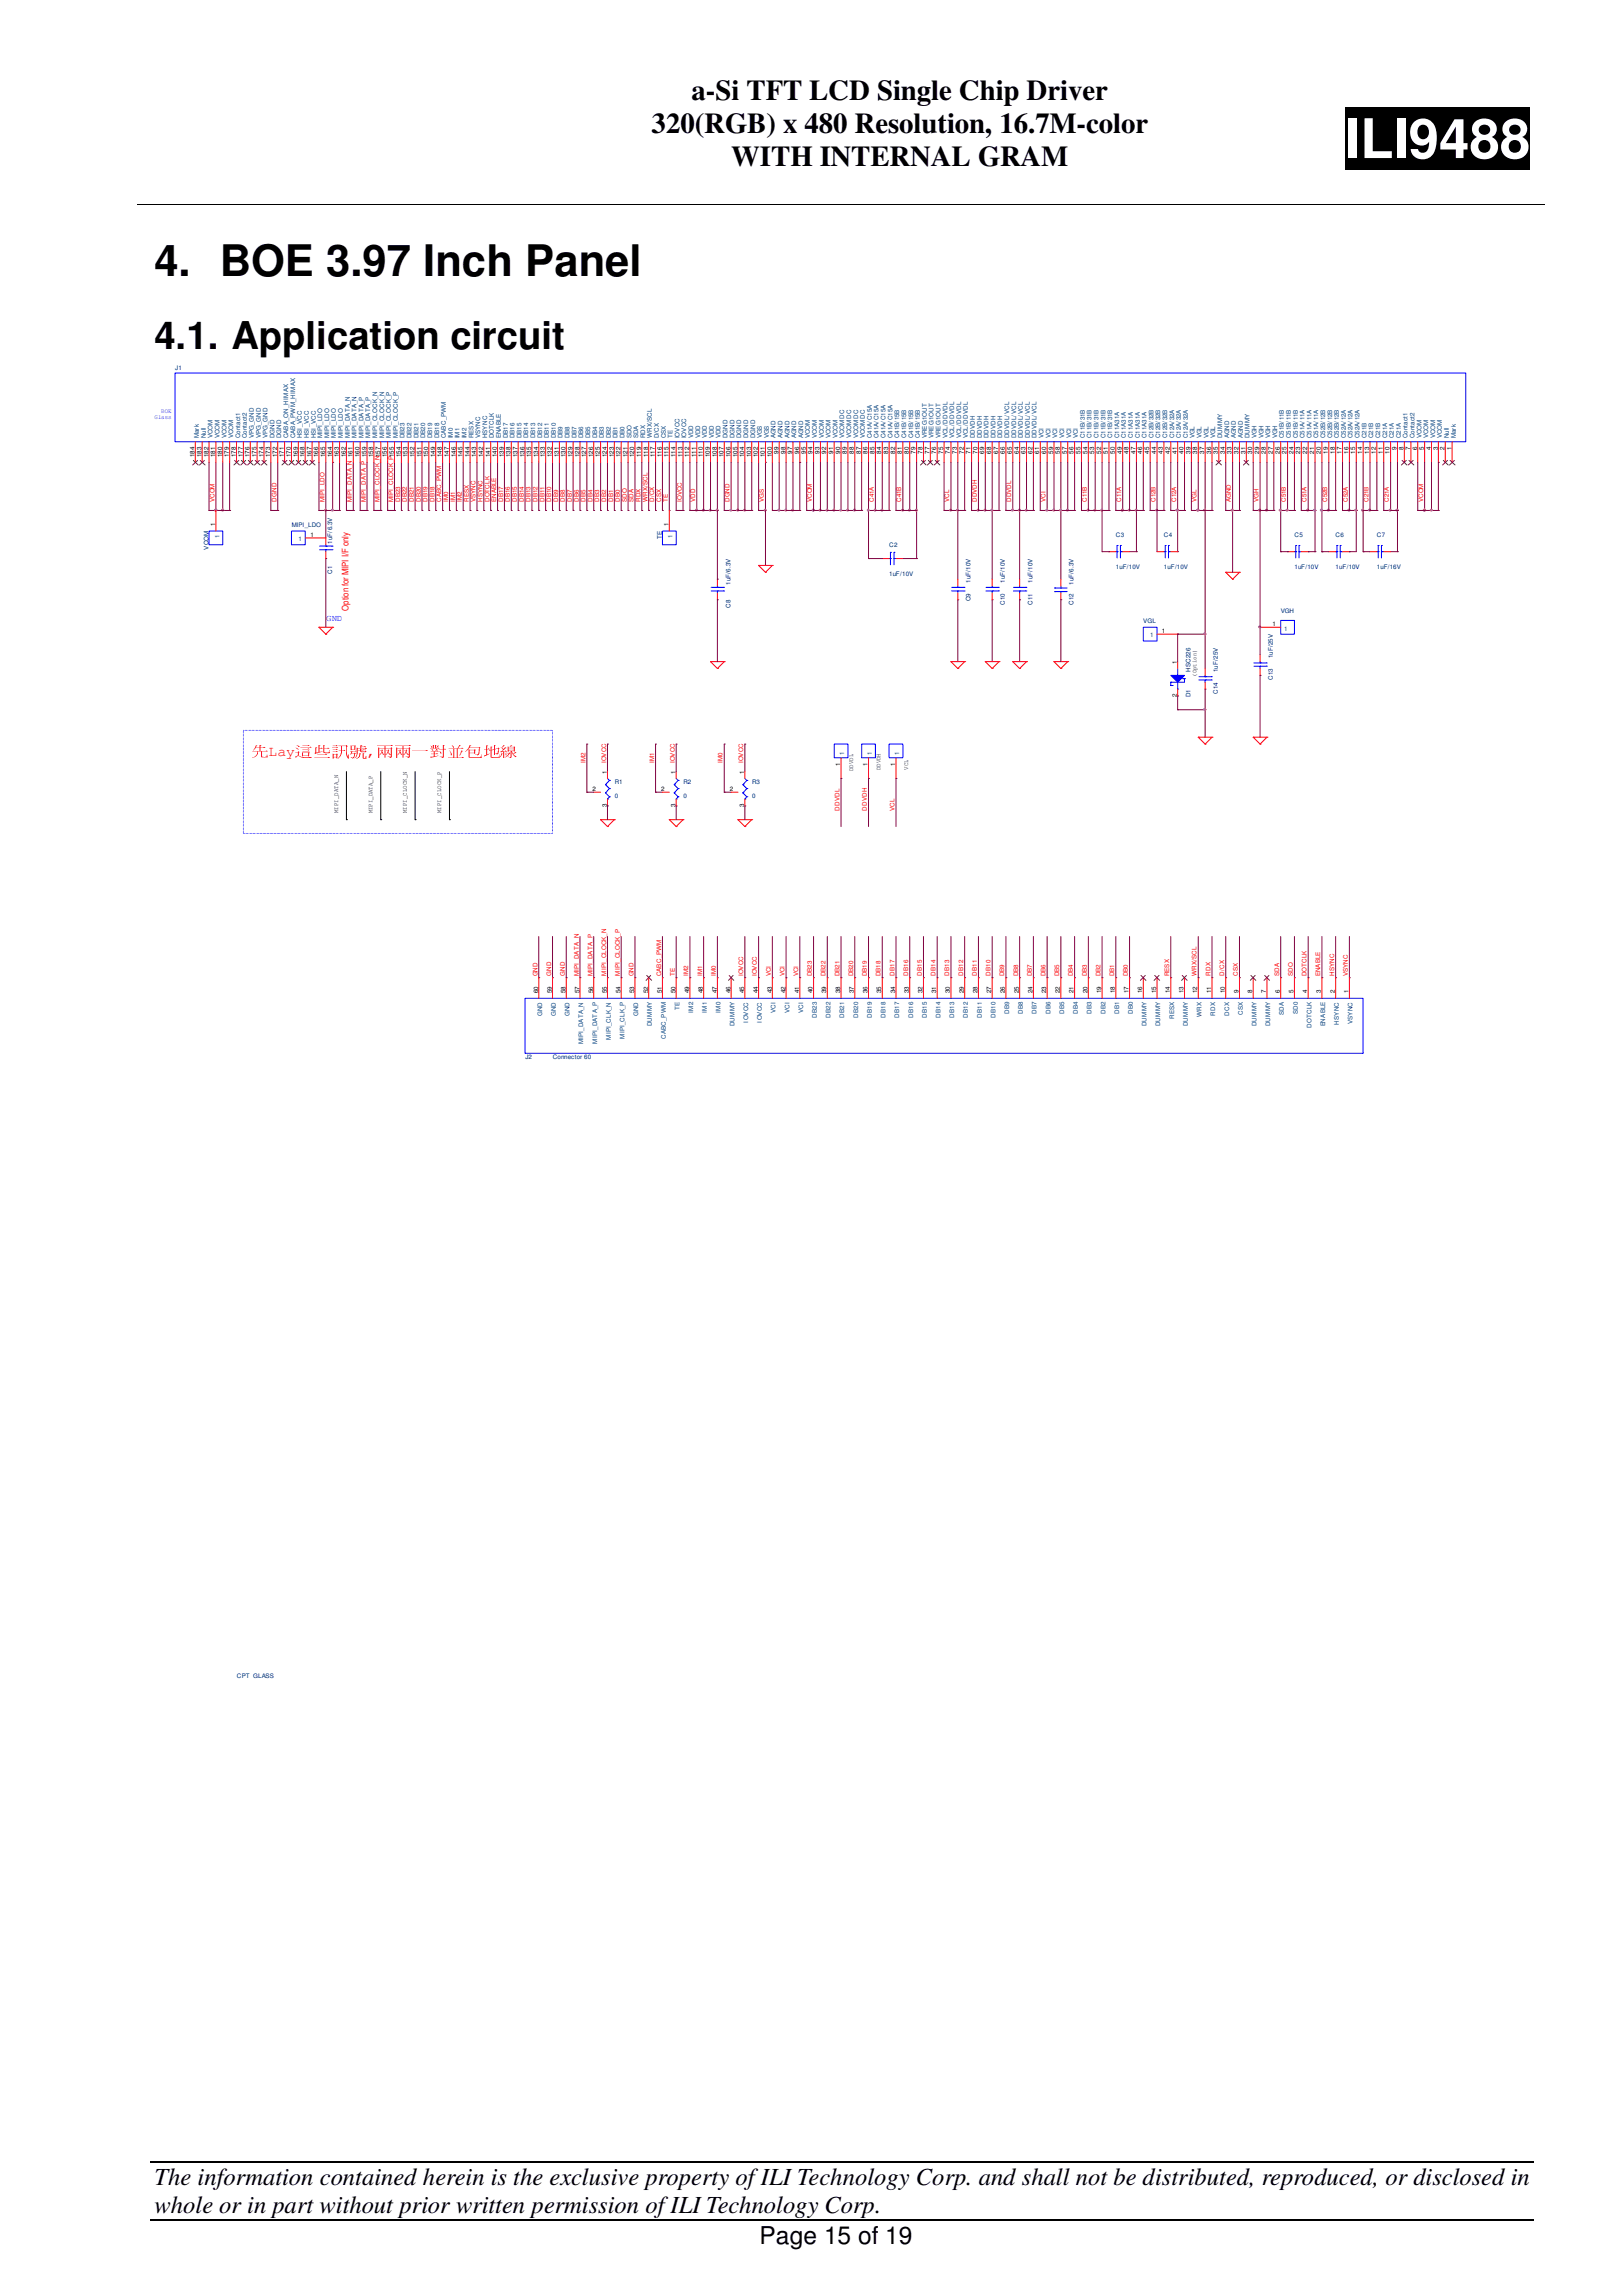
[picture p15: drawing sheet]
<svg xmlns="http://www.w3.org/2000/svg" width="210mm" height="297mm" viewBox="0 0 210 297" stroke-linecap="round" stroke-linejoin="round" font-family="sans-serif">
<defs><g id="words">
<text font-size="7.1" fill="#fff" x="174.1" y="20.4">ILI9488</text>
<text font-size="5.6" x="20" y="35.7">4. BOE 3.97 Inch Panel</text>
<text font-size="5" x="20" y="45.2">4.1. Application circuit</text>
<g font-size="3.7">
<text x="84.3" y="17.2">320(RGB) x 480 Resolution, 16.7M-color</text>
<text x="89.5" y="13">a-Si TFT LCD Single Chip Driver</text>
<text x="94.6" y="21.5">WITH INTERNAL GRAM</text>
</g>
<g font-size="3.2">
<text x="20" y="282.7">The information contained herein is the exclusive property of ILI Technology Corp. and shall not be distributed, reproduced, or disclosed in</text>
<text x="20" y="286.3">whole or in part without prior written permission of ILI Technology Corp.</text>
<text x="98.3" y="290.3">Page 15 of 19</text>
</g>
<text font-size="1.9" fill="#f00" x="32.4" y="97.7">先Lay這這這這,兩兩兩兩兩兩兩兩</text>
<text font-size="1.2" fill="#00f" x="42.2" y="80.3">GND</text>
<text font-size="1.2" fill="#f00" x="45.1" y="79" transform="rotate(-90 45.1 79)">Option for MIPI I/F only</text>
<g font-size=".8" fill="#000080">
<text x="22.6" y="47.9">J1</text>
<text x="27" y="71.1" transform="rotate(-90 27 71.1)">VCOM</text>
<text x="37.8" y="68.2">MIPI_LDO</text>
<text x="43" y="70.3" transform="rotate(-90 43 70.3)">1uF/6.3V</text>
<text x="85.6" y="69.7" transform="rotate(-90 85.6 69.7)">TE</text>
<text x="115.1" y="70.8">C2</text>
<text x="144.4" y="69.5">C3</text>
<text x="150.6" y="69.5">C4</text>
<text x="167.5" y="69.5">C5</text>
<text x="172.8" y="69.5">C6</text>
<text x="178.2" y="69.5">C7</text>
<text x="43" y="74.3" transform="rotate(-90 43 74.3)">C1</text>
<text x="94.5" y="75.6" transform="rotate(-90 94.5 75.6)">1uF/6.3V</text>
<text x="115.1" y="74.5">1uF/10V</text>
<text x="125.6" y="77.8" transform="rotate(-90 125.6 77.8)">C9</text>
<text x="125.6" y="75.4" transform="rotate(-90 125.6 75.4)">1uF/10V</text>
<text x="130" y="75.4" transform="rotate(-90 130 75.4)">1uF/10V</text>
<text x="133.6" y="75.4" transform="rotate(-90 133.6 75.4)">1uF/10V</text>
<text x="138.9" y="75.6" transform="rotate(-90 138.9 75.6)">1uF/6.3V</text>
<text x="144.4" y="73.6">1uF/10V</text>
<text x="150.6" y="73.6">1uF/10V</text>
<text x="167.5" y="73.6">1uF/10V</text>
<text x="172.8" y="73.6">1uF/10V</text>
<text x="178.2" y="73.6">1uF/16V</text>
<text x="94.5" y="78.7" transform="rotate(-90 94.5 78.7)">C8</text>
<text x="130" y="78.2" transform="rotate(-90 130 78.2)">C10</text>
<text x="133.6" y="78.2" transform="rotate(-90 133.6 78.2)">C11</text>
<text x="138.9" y="78.2" transform="rotate(-90 138.9 78.2)">C12</text>
<text x="148" y="80.6">VGL</text>
<text x="165.7" y="79.3">VGH</text>
<text x="154.1" y="87" transform="rotate(-90 154.1 87)">HSC226</text>
<text x="157.6" y="89.8" transform="rotate(-90 157.6 89.8)">C14</text>
<text x="157.6" y="87" transform="rotate(-90 157.6 87)">1uF/25V</text>
<text x="164.7" y="88" transform="rotate(-90 164.7 88)">C13</text>
<text x="164.7" y="85.2" transform="rotate(-90 164.7 85.2)">1uF/25V</text>
<text x="154.1" y="90.2" transform="rotate(-90 154.1 90.2)">D1</text>
<text x="79.5" y="101.5">R1</text>
<text x="88.4" y="101.5">R2</text>
<text x="97.3" y="101.5">R3</text>
<text x="79.5" y="103.3">0</text>
<text x="88.4" y="103.3">0</text>
<text x="97.3" y="103.3">0</text>
<text x="68" y="137">J2</text>
<text x="71.5" y="137">Connector 60</text>
<text x="30.6" y="217">CPT GLASS</text>
</g>
<g font-size=".8" fill="#00f">
<text x="20.9" y="53.4">BOE</text>
<text x="20" y="54.3">Glass</text>
</g>
<g font-size=".8">
<text x="25.2" y="59.1" transform="rotate(-90 25.2 59.1)">184</text>
<text x="26.1" y="59.1" transform="rotate(-90 26.1 59.1)">183</text>
<text x="27" y="59.1" transform="rotate(-90 27 59.1)">182</text>
<text x="27.9" y="59.1" transform="rotate(-90 27.9 59.1)">181</text>
<text x="28.7" y="59.1" transform="rotate(-90 28.7 59.1)">180</text>
<text x="29.6" y="59.1" transform="rotate(-90 29.6 59.1)">179</text>
<text x="30.5" y="59.1" transform="rotate(-90 30.5 59.1)">178</text>
<text x="31.4" y="59.1" transform="rotate(-90 31.4 59.1)">177</text>
<text x="32.3" y="59.1" transform="rotate(-90 32.3 59.1)">176</text>
<text x="33.2" y="59.1" transform="rotate(-90 33.2 59.1)">175</text>
<text x="34.1" y="59.1" transform="rotate(-90 34.1 59.1)">174</text>
<text x="35" y="59.1" transform="rotate(-90 35 59.1)">173</text>
<text x="35.9" y="59.1" transform="rotate(-90 35.9 59.1)">172</text>
<text x="36.7" y="59.1" transform="rotate(-90 36.7 59.1)">171</text>
<text x="37.6" y="59.1" transform="rotate(-90 37.6 59.1)">170</text>
<text x="38.5" y="59.1" transform="rotate(-90 38.5 59.1)">169</text>
<text x="39.4" y="59.1" transform="rotate(-90 39.4 59.1)">168</text>
<text x="40.3" y="59.1" transform="rotate(-90 40.3 59.1)">167</text>
<text x="41.2" y="59.1" transform="rotate(-90 41.2 59.1)">166</text>
<text x="42.1" y="59.1" transform="rotate(-90 42.1 59.1)">165</text>
<text x="43" y="59.1" transform="rotate(-90 43 59.1)">164</text>
<text x="43.9" y="59.1" transform="rotate(-90 43.9 59.1)">163</text>
<text x="44.7" y="59.1" transform="rotate(-90 44.7 59.1)">162</text>
<text x="46.5" y="59.1" transform="rotate(-90 46.5 59.1)">160</text>
<text x="48.3" y="59.1" transform="rotate(-90 48.3 59.1)">158</text>
<text x="50.1" y="59.1" transform="rotate(-90 50.1 59.1)">156</text>
<text x="51.9" y="59.1" transform="rotate(-90 51.9 59.1)">154</text>
<text x="52.7" y="59.1" transform="rotate(-90 52.7 59.1)">153</text>
<text x="53.6" y="59.1" transform="rotate(-90 53.6 59.1)">152</text>
<text x="54.5" y="59.1" transform="rotate(-90 54.5 59.1)">151</text>
<text x="55.4" y="59.1" transform="rotate(-90 55.4 59.1)">150</text>
<text x="56.3" y="59.1" transform="rotate(-90 56.3 59.1)">149</text>
<text x="57.2" y="59.1" transform="rotate(-90 57.2 59.1)">148</text>
<text x="58.1" y="59.1" transform="rotate(-90 58.1 59.1)">147</text>
<text x="59" y="59.1" transform="rotate(-90 59 59.1)">146</text>
<text x="59.9" y="59.1" transform="rotate(-90 59.9 59.1)">145</text>
<text x="60.7" y="59.1" transform="rotate(-90 60.7 59.1)">144</text>
<text x="61.6" y="59.1" transform="rotate(-90 61.6 59.1)">143</text>
<text x="62.5" y="59.1" transform="rotate(-90 62.5 59.1)">142</text>
<text x="63.4" y="59.1" transform="rotate(-90 63.4 59.1)">141</text>
<text x="64.3" y="59.1" transform="rotate(-90 64.3 59.1)">140</text>
<text x="65.2" y="59.1" transform="rotate(-90 65.2 59.1)">139</text>
<text x="66.1" y="59.1" transform="rotate(-90 66.1 59.1)">138</text>
<text x="67" y="59.1" transform="rotate(-90 67 59.1)">137</text>
<text x="67.9" y="59.1" transform="rotate(-90 67.9 59.1)">136</text>
<text x="68.7" y="59.1" transform="rotate(-90 68.7 59.1)">135</text>
<text x="69.6" y="59.1" transform="rotate(-90 69.6 59.1)">134</text>
<text x="70.5" y="59.1" transform="rotate(-90 70.5 59.1)">133</text>
<text x="71.4" y="59.1" transform="rotate(-90 71.4 59.1)">132</text>
<text x="72.3" y="59.1" transform="rotate(-90 72.3 59.1)">131</text>
<text x="73.2" y="59.1" transform="rotate(-90 73.2 59.1)">130</text>
<text x="74.1" y="59.1" transform="rotate(-90 74.1 59.1)">129</text>
<text x="75" y="59.1" transform="rotate(-90 75 59.1)">128</text>
<text x="75.9" y="59.1" transform="rotate(-90 75.9 59.1)">127</text>
<text x="76.8" y="59.1" transform="rotate(-90 76.8 59.1)">126</text>
<text x="77.6" y="59.1" transform="rotate(-90 77.6 59.1)">125</text>
<text x="78.5" y="59.1" transform="rotate(-90 78.5 59.1)">124</text>
<text x="79.4" y="59.1" transform="rotate(-90 79.4 59.1)">123</text>
<text x="80.3" y="59.1" transform="rotate(-90 80.3 59.1)">122</text>
<text x="81.2" y="59.1" transform="rotate(-90 81.2 59.1)">121</text>
<text x="82.1" y="59.1" transform="rotate(-90 82.1 59.1)">120</text>
<text x="83" y="59.1" transform="rotate(-90 83 59.1)">119</text>
<text x="83.9" y="59.1" transform="rotate(-90 83.9 59.1)">118</text>
<text x="84.8" y="59.1" transform="rotate(-90 84.8 59.1)">117</text>
<text x="85.6" y="59.1" transform="rotate(-90 85.6 59.1)">116</text>
<text x="86.5" y="59.1" transform="rotate(-90 86.5 59.1)">115</text>
<text x="87.4" y="59.1" transform="rotate(-90 87.4 59.1)">114</text>
<text x="88.3" y="59.1" transform="rotate(-90 88.3 59.1)">113</text>
<text x="89.2" y="59.1" transform="rotate(-90 89.2 59.1)">112</text>
<text x="90.1" y="59.1" transform="rotate(-90 90.1 59.1)">111</text>
<text x="91" y="59.1" transform="rotate(-90 91 59.1)">110</text>
<text x="91.9" y="59.1" transform="rotate(-90 91.9 59.1)">109</text>
<text x="92.8" y="59.1" transform="rotate(-90 92.8 59.1)">108</text>
<text x="93.6" y="59.1" transform="rotate(-90 93.6 59.1)">107</text>
<text x="94.5" y="59.1" transform="rotate(-90 94.5 59.1)">106</text>
<text x="95.4" y="59.1" transform="rotate(-90 95.4 59.1)">105</text>
<text x="96.3" y="59.1" transform="rotate(-90 96.3 59.1)">104</text>
<text x="97.2" y="59.1" transform="rotate(-90 97.2 59.1)">103</text>
<text x="98.1" y="59.1" transform="rotate(-90 98.1 59.1)">102</text>
<text x="99" y="59.1" transform="rotate(-90 99 59.1)">101</text>
<text x="99.9" y="59.1" transform="rotate(-90 99.9 59.1)">100</text>
<text x="100.8" y="58.7" transform="rotate(-90 100.8 58.7)">99</text>
<text x="101.6" y="58.7" transform="rotate(-90 101.6 58.7)">98</text>
<text x="102.5" y="58.7" transform="rotate(-90 102.5 58.7)">97</text>
<text x="103.4" y="58.7" transform="rotate(-90 103.4 58.7)">96</text>
<text x="104.3" y="58.7" transform="rotate(-90 104.3 58.7)">95</text>
<text x="105.2" y="58.7" transform="rotate(-90 105.2 58.7)">94</text>
<text x="106" y="58.7" transform="rotate(-90 106 58.7)">93</text>
<text x="106.9" y="58.7" transform="rotate(-90 106.9 58.7)">92</text>
<text x="107.8" y="58.7" transform="rotate(-90 107.8 58.7)">91</text>
<text x="108.7" y="58.7" transform="rotate(-90 108.7 58.7)">90</text>
<text x="109.6" y="58.7" transform="rotate(-90 109.6 58.7)">89</text>
<text x="110.5" y="58.7" transform="rotate(-90 110.5 58.7)">88</text>
<text x="111.4" y="58.7" transform="rotate(-90 111.4 58.7)">87</text>
<text x="112.3" y="58.7" transform="rotate(-90 112.3 58.7)">86</text>
<text x="113.2" y="58.7" transform="rotate(-90 113.2 58.7)">85</text>
<text x="114" y="58.7" transform="rotate(-90 114 58.7)">84</text>
<text x="114.9" y="58.7" transform="rotate(-90 114.9 58.7)">83</text>
<text x="115.8" y="58.7" transform="rotate(-90 115.8 58.7)">82</text>
<text x="116.7" y="58.7" transform="rotate(-90 116.7 58.7)">81</text>
<text x="117.6" y="58.7" transform="rotate(-90 117.6 58.7)">80</text>
<text x="118.5" y="58.7" transform="rotate(-90 118.5 58.7)">79</text>
<text x="119.4" y="58.7" transform="rotate(-90 119.4 58.7)">78</text>
<text x="120.3" y="58.7" transform="rotate(-90 120.3 58.7)">77</text>
<text x="121.2" y="58.7" transform="rotate(-90 121.2 58.7)">76</text>
<text x="122" y="58.7" transform="rotate(-90 122 58.7)">75</text>
<text x="122.9" y="58.7" transform="rotate(-90 122.9 58.7)">74</text>
<text x="123.8" y="58.7" transform="rotate(-90 123.8 58.7)">73</text>
<text x="124.7" y="58.7" transform="rotate(-90 124.7 58.7)">72</text>
<text x="125.6" y="58.7" transform="rotate(-90 125.6 58.7)">71</text>
<text x="126.5" y="58.7" transform="rotate(-90 126.5 58.7)">70</text>
<text x="127.4" y="58.7" transform="rotate(-90 127.4 58.7)">69</text>
<text x="128.3" y="58.7" transform="rotate(-90 128.3 58.7)">68</text>
<text x="129.2" y="58.7" transform="rotate(-90 129.2 58.7)">67</text>
<text x="130" y="58.7" transform="rotate(-90 130 58.7)">66</text>
<text x="130.9" y="58.7" transform="rotate(-90 130.9 58.7)">65</text>
<text x="131.8" y="58.7" transform="rotate(-90 131.8 58.7)">64</text>
<text x="132.7" y="58.7" transform="rotate(-90 132.7 58.7)">63</text>
<text x="133.6" y="58.7" transform="rotate(-90 133.6 58.7)">62</text>
<text x="134.5" y="58.7" transform="rotate(-90 134.5 58.7)">61</text>
<text x="135.4" y="58.7" transform="rotate(-90 135.4 58.7)">60</text>
<text x="136.3" y="58.7" transform="rotate(-90 136.3 58.7)">59</text>
<text x="137.2" y="58.7" transform="rotate(-90 137.2 58.7)">58</text>
<text x="138" y="58.7" transform="rotate(-90 138 58.7)">57</text>
<text x="138.9" y="58.7" transform="rotate(-90 138.9 58.7)">56</text>
<text x="139.8" y="58.7" transform="rotate(-90 139.8 58.7)">55</text>
<text x="140.7" y="58.7" transform="rotate(-90 140.7 58.7)">54</text>
<text x="141.6" y="58.7" transform="rotate(-90 141.6 58.7)">53</text>
<text x="142.5" y="58.7" transform="rotate(-90 142.5 58.7)">52</text>
<text x="143.4" y="58.7" transform="rotate(-90 143.4 58.7)">51</text>
<text x="144.3" y="58.7" transform="rotate(-90 144.3 58.7)">50</text>
<text x="145.2" y="58.7" transform="rotate(-90 145.2 58.7)">49</text>
<text x="146" y="58.7" transform="rotate(-90 146 58.7)">48</text>
<text x="146.9" y="58.7" transform="rotate(-90 146.9 58.7)">47</text>
<text x="147.8" y="58.7" transform="rotate(-90 147.8 58.7)">46</text>
<text x="148.7" y="58.7" transform="rotate(-90 148.7 58.7)">45</text>
<text x="149.6" y="58.7" transform="rotate(-90 149.6 58.7)">44</text>
<text x="150.5" y="58.7" transform="rotate(-90 150.5 58.7)">43</text>
<text x="151.4" y="58.7" transform="rotate(-90 151.4 58.7)">42</text>
<text x="152.3" y="58.7" transform="rotate(-90 152.3 58.7)">41</text>
<text x="153.2" y="58.7" transform="rotate(-90 153.2 58.7)">40</text>
<text x="154.1" y="58.7" transform="rotate(-90 154.1 58.7)">39</text>
<text x="154.9" y="58.7" transform="rotate(-90 154.9 58.7)">38</text>
<text x="155.8" y="58.7" transform="rotate(-90 155.8 58.7)">37</text>
<text x="156.7" y="58.7" transform="rotate(-90 156.7 58.7)">36</text>
<text x="157.6" y="58.7" transform="rotate(-90 157.6 58.7)">35</text>
<text x="158.5" y="58.7" transform="rotate(-90 158.5 58.7)">34</text>
<text x="159.4" y="58.7" transform="rotate(-90 159.4 58.7)">33</text>
<text x="160.3" y="58.7" transform="rotate(-90 160.3 58.7)">32</text>
<text x="161.2" y="58.7" transform="rotate(-90 161.2 58.7)">31</text>
<text x="162.1" y="58.7" transform="rotate(-90 162.1 58.7)">30</text>
<text x="162.9" y="58.7" transform="rotate(-90 162.9 58.7)">29</text>
<text x="163.8" y="58.7" transform="rotate(-90 163.8 58.7)">28</text>
<text x="164.7" y="58.7" transform="rotate(-90 164.7 58.7)">27</text>
<text x="165.6" y="58.7" transform="rotate(-90 165.6 58.7)">26</text>
<text x="166.5" y="58.7" transform="rotate(-90 166.5 58.7)">25</text>
<text x="167.4" y="58.7" transform="rotate(-90 167.4 58.7)">24</text>
<text x="168.3" y="58.7" transform="rotate(-90 168.3 58.7)">23</text>
<text x="169.2" y="58.7" transform="rotate(-90 169.2 58.7)">22</text>
<text x="170.1" y="58.7" transform="rotate(-90 170.1 58.7)">21</text>
<text x="170.9" y="58.7" transform="rotate(-90 170.9 58.7)">20</text>
<text x="171.8" y="58.7" transform="rotate(-90 171.8 58.7)">19</text>
<text x="172.7" y="58.7" transform="rotate(-90 172.7 58.7)">18</text>
<text x="173.6" y="58.7" transform="rotate(-90 173.6 58.7)">17</text>
<text x="174.5" y="58.7" transform="rotate(-90 174.5 58.7)">16</text>
<text x="175.4" y="58.7" transform="rotate(-90 175.4 58.7)">15</text>
<text x="176.3" y="58.7" transform="rotate(-90 176.3 58.7)">14</text>
<text x="177.2" y="58.7" transform="rotate(-90 177.2 58.7)">13</text>
<text x="178.1" y="58.7" transform="rotate(-90 178.1 58.7)">12</text>
<text x="178.9" y="58.7" transform="rotate(-90 178.9 58.7)">11</text>
<text x="179.8" y="58.7" transform="rotate(-90 179.8 58.7)">10</text>
<text x="180.7" y="58.3" transform="rotate(-90 180.7 58.3)">9</text>
<text x="181.6" y="58.3" transform="rotate(-90 181.6 58.3)">8</text>
<text x="182.5" y="58.3" transform="rotate(-90 182.5 58.3)">7</text>
<text x="183.4" y="58.3" transform="rotate(-90 183.4 58.3)">6</text>
<text x="184.3" y="58.3" transform="rotate(-90 184.3 58.3)">5</text>
<text x="185.2" y="58.3" transform="rotate(-90 185.2 58.3)">4</text>
<text x="186.1" y="58.3" transform="rotate(-90 186.1 58.3)">3</text>
<text x="186.9" y="58.3" transform="rotate(-90 186.9 58.3)">2</text>
<text x="187.8" y="58.3" transform="rotate(-90 187.8 58.3)">1</text>
<text x="27.9" y="68.1" transform="rotate(-90 27.9 68.1)">1</text>
<text x="40.2" y="69.5">1</text>
<text x="86.5" y="68.1" transform="rotate(-90 86.5 68.1)">1</text>
<text x="150.4" y="81.9">1</text>
<text x="164.7" y="81">1</text>
<text x="152.3" y="85.9" transform="rotate(-90 152.3 85.9)">1</text>
<text x="154.9" y="87.5" transform="rotate(-90 154.9 87.5)">(Option)</text>
<text x="152.3" y="90.2" transform="rotate(-90 152.3 90.2)">2</text>
<text x="78.5" y="100.1" transform="rotate(-90 78.5 100.1)">1</text>
<text x="87.4" y="100.1" transform="rotate(-90 87.4 100.1)">1</text>
<text x="96.3" y="100.1" transform="rotate(-90 96.3 100.1)">1</text>
<text x="108.7" y="99.1" transform="rotate(-90 108.7 99.1)">1</text>
<text x="110.4" y="99.7" transform="rotate(-90 110.4 99.7)">DDVDL</text>
<text x="112.3" y="99.1" transform="rotate(-90 112.3 99.1)">1</text>
<text x="114" y="99.7" transform="rotate(-90 114 99.7)">DDVDH</text>
<text x="115.8" y="99.1" transform="rotate(-90 115.8 99.1)">1</text>
<text x="117.5" y="99.6" transform="rotate(-90 117.5 99.6)">VCL</text>
<text x="43.8" y="105.2" transform="rotate(-90 43.8 105.2)">MIPI_DATA_N</text>
<text x="48.2" y="105.2" transform="rotate(-90 48.2 105.2)">MIPI_DATA_P</text>
<text x="52.7" y="105.2" transform="rotate(-90 52.7 105.2)">MIPI_CLOCK_N</text>
<text x="57.1" y="105.2" transform="rotate(-90 57.1 105.2)">MIPI_CLOCK_P</text>
<text x="76.7" y="102.4">2</text>
<text x="78.5" y="104.4" transform="rotate(-90 78.5 104.4)">3</text>
<text x="85.6" y="102.4">2</text>
<text x="87.4" y="104.4" transform="rotate(-90 87.4 104.4)">3</text>
<text x="94.4" y="102.4">2</text>
<text x="96.3" y="104.4" transform="rotate(-90 96.3 104.4)">3</text>
<text x="69.6" y="128.5" transform="rotate(-90 69.6 128.5)">60</text>
<text x="71.4" y="128.5" transform="rotate(-90 71.4 128.5)">59</text>
<text x="73.2" y="128.5" transform="rotate(-90 73.2 128.5)">58</text>
<text x="75" y="128.5" transform="rotate(-90 75 128.5)">57</text>
<text x="76.8" y="128.5" transform="rotate(-90 76.8 128.5)">56</text>
<text x="78.5" y="128.5" transform="rotate(-90 78.5 128.5)">55</text>
<text x="80.3" y="128.5" transform="rotate(-90 80.3 128.5)">54</text>
<text x="82.1" y="128.5" transform="rotate(-90 82.1 128.5)">53</text>
<text x="83.9" y="128.5" transform="rotate(-90 83.9 128.5)">52</text>
<text x="85.6" y="128.5" transform="rotate(-90 85.6 128.5)">51</text>
<text x="87.4" y="128.5" transform="rotate(-90 87.4 128.5)">50</text>
<text x="89.2" y="128.5" transform="rotate(-90 89.2 128.5)">49</text>
<text x="91" y="128.5" transform="rotate(-90 91 128.5)">48</text>
<text x="92.8" y="128.5" transform="rotate(-90 92.8 128.5)">47</text>
<text x="94.5" y="128.5" transform="rotate(-90 94.5 128.5)">46</text>
<text x="96.3" y="128.5" transform="rotate(-90 96.3 128.5)">45</text>
<text x="98.1" y="128.5" transform="rotate(-90 98.1 128.5)">44</text>
<text x="99.9" y="128.5" transform="rotate(-90 99.9 128.5)">43</text>
<text x="101.6" y="128.5" transform="rotate(-90 101.6 128.5)">42</text>
<text x="103.4" y="128.5" transform="rotate(-90 103.4 128.5)">41</text>
<text x="105.2" y="128.5" transform="rotate(-90 105.2 128.5)">40</text>
<text x="106.9" y="128.5" transform="rotate(-90 106.9 128.5)">39</text>
<text x="108.7" y="128.5" transform="rotate(-90 108.7 128.5)">38</text>
<text x="110.5" y="128.5" transform="rotate(-90 110.5 128.5)">37</text>
<text x="112.3" y="128.5" transform="rotate(-90 112.3 128.5)">36</text>
<text x="114" y="128.5" transform="rotate(-90 114 128.5)">35</text>
<text x="115.8" y="128.5" transform="rotate(-90 115.8 128.5)">34</text>
<text x="117.6" y="128.5" transform="rotate(-90 117.6 128.5)">33</text>
<text x="119.4" y="128.5" transform="rotate(-90 119.4 128.5)">32</text>
<text x="121.2" y="128.5" transform="rotate(-90 121.2 128.5)">31</text>
<text x="122.9" y="128.5" transform="rotate(-90 122.9 128.5)">30</text>
<text x="124.7" y="128.5" transform="rotate(-90 124.7 128.5)">29</text>
<text x="126.5" y="128.5" transform="rotate(-90 126.5 128.5)">28</text>
<text x="128.3" y="128.5" transform="rotate(-90 128.3 128.5)">27</text>
<text x="130" y="128.5" transform="rotate(-90 130 128.5)">26</text>
<text x="131.8" y="128.5" transform="rotate(-90 131.8 128.5)">25</text>
<text x="133.6" y="128.5" transform="rotate(-90 133.6 128.5)">24</text>
<text x="135.4" y="128.5" transform="rotate(-90 135.4 128.5)">23</text>
<text x="137.2" y="128.5" transform="rotate(-90 137.2 128.5)">22</text>
<text x="138.9" y="128.5" transform="rotate(-90 138.9 128.5)">21</text>
<text x="140.7" y="128.5" transform="rotate(-90 140.7 128.5)">20</text>
<text x="142.5" y="128.5" transform="rotate(-90 142.5 128.5)">19</text>
<text x="144.3" y="128.5" transform="rotate(-90 144.3 128.5)">18</text>
<text x="146" y="128.5" transform="rotate(-90 146 128.5)">17</text>
<text x="147.8" y="128.5" transform="rotate(-90 147.8 128.5)">16</text>
<text x="149.6" y="128.5" transform="rotate(-90 149.6 128.5)">15</text>
<text x="151.4" y="128.5" transform="rotate(-90 151.4 128.5)">14</text>
<text x="153.2" y="128.5" transform="rotate(-90 153.2 128.5)">13</text>
<text x="154.9" y="128.5" transform="rotate(-90 154.9 128.5)">12</text>
<text x="156.7" y="128.5" transform="rotate(-90 156.7 128.5)">11</text>
<text x="158.5" y="128.5" transform="rotate(-90 158.5 128.5)">10</text>
<text x="160.3" y="128.5" transform="rotate(-90 160.3 128.5)">9</text>
<text x="162.1" y="128.5" transform="rotate(-90 162.1 128.5)">8</text>
<text x="163.8" y="128.5" transform="rotate(-90 163.8 128.5)">7</text>
<text x="165.6" y="128.5" transform="rotate(-90 165.6 128.5)">6</text>
<text x="167.4" y="128.5" transform="rotate(-90 167.4 128.5)">5</text>
<text x="169.2" y="128.5" transform="rotate(-90 169.2 128.5)">4</text>
<text x="170.9" y="128.5" transform="rotate(-90 170.9 128.5)">3</text>
<text x="172.7" y="128.5" transform="rotate(-90 172.7 128.5)">2</text>
<text x="174.5" y="128.5" transform="rotate(-90 174.5 128.5)">1</text>
</g>
<g font-size=".8" fill="#004080">
<text x="25.7" y="56.7" transform="rotate(-90 25.7 56.7)">Mark</text>
<text x="26.6" y="56.7" transform="rotate(-90 26.6 56.7)">Null</text>
<text x="27.5" y="56.7" transform="rotate(-90 27.5 56.7)">VCOM</text>
<text x="28.4" y="56.7" transform="rotate(-90 28.4 56.7)">VCOM</text>
<text x="29.3" y="56.7" transform="rotate(-90 29.3 56.7)">VCOM</text>
<text x="30.2" y="56.7" transform="rotate(-90 30.2 56.7)">VCOM</text>
<text x="31.1" y="56.7" transform="rotate(-90 31.1 56.7)">Contact1</text>
<text x="32" y="56.7" transform="rotate(-90 32 56.7)">Contact2</text>
<text x="32.9" y="56.7" transform="rotate(-90 32.9 56.7)">VPG_GND</text>
<text x="33.7" y="56.7" transform="rotate(-90 33.7 56.7)">VPG_GND</text>
<text x="34.6" y="56.7" transform="rotate(-90 34.6 56.7)">VPG_GND</text>
<text x="35.5" y="56.7" transform="rotate(-90 35.5 56.7)">DGND</text>
<text x="36.4" y="56.7" transform="rotate(-90 36.4 56.7)">DGND</text>
<text x="37.3" y="56.7" transform="rotate(-90 37.3 56.7)">CABA_ON_HIMAX</text>
<text x="38.2" y="56.7" transform="rotate(-90 38.2 56.7)">CABA_PWM_HIMAX</text>
<text x="39.1" y="56.7" transform="rotate(-90 39.1 56.7)">HSI_VCC</text>
<text x="40" y="56.7" transform="rotate(-90 40 56.7)">HSI_VCC</text>
<text x="40.9" y="56.7" transform="rotate(-90 40.9 56.7)">HSI_VCC</text>
<text x="41.7" y="56.7" transform="rotate(-90 41.7 56.7)">MIPI_LDO</text>
<text x="42.6" y="56.7" transform="rotate(-90 42.6 56.7)">MIPI_LDO</text>
<text x="43.5" y="56.7" transform="rotate(-90 43.5 56.7)">MIPI_LDO</text>
<text x="44.4" y="56.7" transform="rotate(-90 44.4 56.7)">MIPI_LDO</text>
<text x="45.3" y="56.7" transform="rotate(-90 45.3 56.7)">MIPI_DATA_N</text>
<text x="46.1" y="56.7" transform="rotate(-90 46.1 56.7)">MIPI_DATA_N</text>
<text x="47" y="56.7" transform="rotate(-90 47 56.7)">MIPI_DATA_P</text>
<text x="47.9" y="56.7" transform="rotate(-90 47.9 56.7)">MIPI_DATA_P</text>
<text x="48.8" y="56.7" transform="rotate(-90 48.8 56.7)">MIPI_CLOCK_N</text>
<text x="49.7" y="56.7" transform="rotate(-90 49.7 56.7)">MIPI_CLOCK_N</text>
<text x="50.6" y="56.7" transform="rotate(-90 50.6 56.7)">MIPI_CLOCK_P</text>
<text x="51.5" y="56.7" transform="rotate(-90 51.5 56.7)">MIPI_CLOCK_P</text>
<text x="52.4" y="56.7" transform="rotate(-90 52.4 56.7)">DB23</text>
<text x="53.3" y="56.7" transform="rotate(-90 53.3 56.7)">DB22</text>
<text x="54.1" y="56.7" transform="rotate(-90 54.1 56.7)">DB21</text>
<text x="55" y="56.7" transform="rotate(-90 55 56.7)">DB20</text>
<text x="55.9" y="56.7" transform="rotate(-90 55.9 56.7)">DB19</text>
<text x="56.8" y="56.7" transform="rotate(-90 56.8 56.7)">DB18</text>
<text x="57.7" y="56.7" transform="rotate(-90 57.7 56.7)">CABC_PWM</text>
<text x="58.6" y="56.7" transform="rotate(-90 58.6 56.7)">IM0</text>
<text x="59.5" y="56.7" transform="rotate(-90 59.5 56.7)">IM1</text>
<text x="60.4" y="56.7" transform="rotate(-90 60.4 56.7)">IM2</text>
<text x="61.3" y="56.7" transform="rotate(-90 61.3 56.7)">RESX</text>
<text x="62.1" y="56.7" transform="rotate(-90 62.1 56.7)">VSYNC</text>
<text x="63" y="56.7" transform="rotate(-90 63 56.7)">HSYNC</text>
<text x="63.9" y="56.7" transform="rotate(-90 63.9 56.7)">DOTCLK</text>
<text x="64.8" y="56.7" transform="rotate(-90 64.8 56.7)">ENABLE</text>
<text x="65.7" y="56.7" transform="rotate(-90 65.7 56.7)">DB17</text>
<text x="66.6" y="56.7" transform="rotate(-90 66.6 56.7)">DB16</text>
<text x="67.5" y="56.7" transform="rotate(-90 67.5 56.7)">DB15</text>
<text x="68.4" y="56.7" transform="rotate(-90 68.4 56.7)">DB14</text>
<text x="69.3" y="56.7" transform="rotate(-90 69.3 56.7)">DB13</text>
<text x="70.1" y="56.7" transform="rotate(-90 70.1 56.7)">DB12</text>
<text x="71" y="56.7" transform="rotate(-90 71 56.7)">DB11</text>
<text x="71.9" y="56.7" transform="rotate(-90 71.9 56.7)">DB10</text>
<text x="72.8" y="56.7" transform="rotate(-90 72.8 56.7)">DB9</text>
<text x="73.7" y="56.7" transform="rotate(-90 73.7 56.7)">DB8</text>
<text x="74.6" y="56.7" transform="rotate(-90 74.6 56.7)">DB7</text>
<text x="75.5" y="56.7" transform="rotate(-90 75.5 56.7)">DB6</text>
<text x="76.4" y="56.7" transform="rotate(-90 76.4 56.7)">DB5</text>
<text x="77.3" y="56.7" transform="rotate(-90 77.3 56.7)">DB4</text>
<text x="78.1" y="56.7" transform="rotate(-90 78.1 56.7)">DB3</text>
<text x="79" y="56.7" transform="rotate(-90 79 56.7)">DB2</text>
<text x="79.9" y="56.7" transform="rotate(-90 79.9 56.7)">DB1</text>
<text x="80.8" y="56.7" transform="rotate(-90 80.8 56.7)">DB0</text>
<text x="81.7" y="56.7" transform="rotate(-90 81.7 56.7)">SDO</text>
<text x="82.6" y="56.7" transform="rotate(-90 82.6 56.7)">SDA</text>
<text x="83.5" y="56.7" transform="rotate(-90 83.5 56.7)">RDX</text>
<text x="84.4" y="56.7" transform="rotate(-90 84.4 56.7)">WRX/SCL</text>
<text x="85.3" y="56.7" transform="rotate(-90 85.3 56.7)">D/CX</text>
<text x="86.1" y="56.7" transform="rotate(-90 86.1 56.7)">CSX</text>
<text x="87" y="56.7" transform="rotate(-90 87 56.7)">TE</text>
<text x="87.9" y="56.7" transform="rotate(-90 87.9 56.7)">IOVCC</text>
<text x="88.8" y="56.7" transform="rotate(-90 88.8 56.7)">IOVCC</text>
<text x="89.7" y="56.7" transform="rotate(-90 89.7 56.7)">VDD</text>
<text x="90.6" y="56.7" transform="rotate(-90 90.6 56.7)">VDD</text>
<text x="91.5" y="56.7" transform="rotate(-90 91.5 56.7)">VDD</text>
<text x="92.4" y="56.7" transform="rotate(-90 92.4 56.7)">VDD</text>
<text x="93.3" y="56.7" transform="rotate(-90 93.3 56.7)">VDD</text>
<text x="94.1" y="56.7" transform="rotate(-90 94.1 56.7)">DGND</text>
<text x="95" y="56.7" transform="rotate(-90 95 56.7)">DGND</text>
<text x="95.9" y="56.7" transform="rotate(-90 95.9 56.7)">DGND</text>
<text x="96.8" y="56.7" transform="rotate(-90 96.8 56.7)">DGND</text>
<text x="97.7" y="56.7" transform="rotate(-90 97.7 56.7)">DGND</text>
<text x="98.6" y="56.7" transform="rotate(-90 98.6 56.7)">VGS</text>
<text x="99.5" y="56.7" transform="rotate(-90 99.5 56.7)">VGS</text>
<text x="100.4" y="56.7" transform="rotate(-90 100.4 56.7)">AGND</text>
<text x="101.3" y="56.7" transform="rotate(-90 101.3 56.7)">AGND</text>
<text x="102.2" y="56.7" transform="rotate(-90 102.2 56.7)">AGND</text>
<text x="103" y="56.7" transform="rotate(-90 103 56.7)">AGND</text>
<text x="103.9" y="56.7" transform="rotate(-90 103.9 56.7)">AGND</text>
<text x="104.8" y="56.7" transform="rotate(-90 104.8 56.7)">VCOM</text>
<text x="105.7" y="56.7" transform="rotate(-90 105.7 56.7)">VCOM</text>
<text x="106.6" y="56.7" transform="rotate(-90 106.6 56.7)">VCOM</text>
<text x="107.5" y="56.7" transform="rotate(-90 107.5 56.7)">VCOM</text>
<text x="108.4" y="56.7" transform="rotate(-90 108.4 56.7)">VCOM</text>
<text x="109.3" y="56.7" transform="rotate(-90 109.3 56.7)">VCOMDC</text>
<text x="110.2" y="56.7" transform="rotate(-90 110.2 56.7)">VCOMDC</text>
<text x="111" y="56.7" transform="rotate(-90 111 56.7)">VCOMDC</text>
<text x="111.9" y="56.7" transform="rotate(-90 111.9 56.7)">VCOMDC</text>
<text x="112.8" y="56.7" transform="rotate(-90 112.8 56.7)">C41A/C15A</text>
<text x="113.7" y="56.7" transform="rotate(-90 113.7 56.7)">C41A/C15A</text>
<text x="114.6" y="56.7" transform="rotate(-90 114.6 56.7)">C41A/C15A</text>
<text x="115.5" y="56.7" transform="rotate(-90 115.5 56.7)">C41A/C15A</text>
<text x="116.4" y="56.7" transform="rotate(-90 116.4 56.7)">C41B/15B</text>
<text x="117.3" y="56.7" transform="rotate(-90 117.3 56.7)">C41B/15B</text>
<text x="118.2" y="56.7" transform="rotate(-90 118.2 56.7)">C41B/15B</text>
<text x="119" y="56.7" transform="rotate(-90 119 56.7)">C41B/15B</text>
<text x="119.9" y="56.7" transform="rotate(-90 119.9 56.7)">VREG1OUT</text>
<text x="120.8" y="56.7" transform="rotate(-90 120.8 56.7)">VREG1OUT</text>
<text x="121.7" y="56.7" transform="rotate(-90 121.7 56.7)">VREG1OUT</text>
<text x="122.6" y="56.7" transform="rotate(-90 122.6 56.7)">VCL/DDVDL</text>
<text x="123.5" y="56.7" transform="rotate(-90 123.5 56.7)">VCL/DDVDL</text>
<text x="124.4" y="56.7" transform="rotate(-90 124.4 56.7)">VCL/DDVDL</text>
<text x="125.3" y="56.7" transform="rotate(-90 125.3 56.7)">VCL/DDVDL</text>
<text x="126.2" y="56.7" transform="rotate(-90 126.2 56.7)">DDVDH</text>
<text x="127" y="56.7" transform="rotate(-90 127 56.7)">DDVDH</text>
<text x="127.9" y="56.7" transform="rotate(-90 127.9 56.7)">DDVDH</text>
<text x="128.8" y="56.7" transform="rotate(-90 128.8 56.7)">DDVDH</text>
<text x="129.7" y="56.7" transform="rotate(-90 129.7 56.7)">DDVDH</text>
<text x="130.6" y="56.7" transform="rotate(-90 130.6 56.7)">DDVDL/VCL</text>
<text x="131.5" y="56.7" transform="rotate(-90 131.5 56.7)">DDVDL/VCL</text>
<text x="132.4" y="56.7" transform="rotate(-90 132.4 56.7)">DDVDL/VCL</text>
<text x="133.3" y="56.7" transform="rotate(-90 133.3 56.7)">DDVDL/VCL</text>
<text x="134.2" y="56.7" transform="rotate(-90 134.2 56.7)">DDVDL/VCL</text>
<text x="135" y="56.7" transform="rotate(-90 135 56.7)">VCI</text>
<text x="135.9" y="56.7" transform="rotate(-90 135.9 56.7)">VCI</text>
<text x="136.8" y="56.7" transform="rotate(-90 136.8 56.7)">VCI</text>
<text x="137.7" y="56.7" transform="rotate(-90 137.7 56.7)">VCI</text>
<text x="138.6" y="56.7" transform="rotate(-90 138.6 56.7)">VCI</text>
<text x="139.5" y="56.7" transform="rotate(-90 139.5 56.7)">VCI</text>
<text x="140.4" y="56.7" transform="rotate(-90 140.4 56.7)">C11B/31B</text>
<text x="141.3" y="56.7" transform="rotate(-90 141.3 56.7)">C11B/31B</text>
<text x="142.2" y="56.7" transform="rotate(-90 142.2 56.7)">C11B/31B</text>
<text x="143" y="56.7" transform="rotate(-90 143 56.7)">C11B/31B</text>
<text x="143.9" y="56.7" transform="rotate(-90 143.9 56.7)">C11B/31B</text>
<text x="144.8" y="56.7" transform="rotate(-90 144.8 56.7)">C11A31A</text>
<text x="145.7" y="56.7" transform="rotate(-90 145.7 56.7)">C11A31A</text>
<text x="146.6" y="56.7" transform="rotate(-90 146.6 56.7)">C11A31A</text>
<text x="147.5" y="56.7" transform="rotate(-90 147.5 56.7)">C11A31A</text>
<text x="148.4" y="56.7" transform="rotate(-90 148.4 56.7)">C11A31A</text>
<text x="149.3" y="56.7" transform="rotate(-90 149.3 56.7)">C12B/32B</text>
<text x="150.2" y="56.7" transform="rotate(-90 150.2 56.7)">C12B/32B</text>
<text x="151" y="56.7" transform="rotate(-90 151 56.7)">C12B/32B</text>
<text x="151.9" y="56.7" transform="rotate(-90 151.9 56.7)">C12A/32A</text>
<text x="152.8" y="56.7" transform="rotate(-90 152.8 56.7)">C12A/32A</text>
<text x="153.7" y="56.7" transform="rotate(-90 153.7 56.7)">C12A/32A</text>
<text x="154.6" y="56.7" transform="rotate(-90 154.6 56.7)">VGL</text>
<text x="155.5" y="56.7" transform="rotate(-90 155.5 56.7)">VGL</text>
<text x="156.4" y="56.7" transform="rotate(-90 156.4 56.7)">VGL</text>
<text x="157.3" y="56.7" transform="rotate(-90 157.3 56.7)">VGL</text>
<text x="158.2" y="56.7" transform="rotate(-90 158.2 56.7)">DUMMY</text>
<text x="159" y="56.7" transform="rotate(-90 159 56.7)">AGND</text>
<text x="159.9" y="56.7" transform="rotate(-90 159.9 56.7)">AGND</text>
<text x="160.8" y="56.7" transform="rotate(-90 160.8 56.7)">AGND</text>
<text x="161.7" y="56.7" transform="rotate(-90 161.7 56.7)">DUMMY</text>
<text x="162.6" y="56.7" transform="rotate(-90 162.6 56.7)">VGH</text>
<text x="163.5" y="56.7" transform="rotate(-90 163.5 56.7)">VGH</text>
<text x="164.4" y="56.7" transform="rotate(-90 164.4 56.7)">VGH</text>
<text x="165.3" y="56.7" transform="rotate(-90 165.3 56.7)">VGH</text>
<text x="166.2" y="56.7" transform="rotate(-90 166.2 56.7)">C51B/11B</text>
<text x="167" y="56.7" transform="rotate(-90 167 56.7)">C51B/11B</text>
<text x="167.9" y="56.7" transform="rotate(-90 167.9 56.7)">C51B/11B</text>
<text x="168.8" y="56.7" transform="rotate(-90 168.8 56.7)">C51A/11A</text>
<text x="169.7" y="56.7" transform="rotate(-90 169.7 56.7)">C51A/11A</text>
<text x="170.6" y="56.7" transform="rotate(-90 170.6 56.7)">C51A/11A</text>
<text x="171.5" y="56.7" transform="rotate(-90 171.5 56.7)">C52B/12B</text>
<text x="172.4" y="56.7" transform="rotate(-90 172.4 56.7)">C52B/12B</text>
<text x="173.3" y="56.7" transform="rotate(-90 173.3 56.7)">C52B/12B</text>
<text x="174.2" y="56.7" transform="rotate(-90 174.2 56.7)">C52A/12A</text>
<text x="175" y="56.7" transform="rotate(-90 175 56.7)">C52A/12A</text>
<text x="175.9" y="56.7" transform="rotate(-90 175.9 56.7)">C52A/12A</text>
<text x="176.8" y="56.7" transform="rotate(-90 176.8 56.7)">C21B</text>
<text x="177.7" y="56.7" transform="rotate(-90 177.7 56.7)">C21B</text>
<text x="178.6" y="56.7" transform="rotate(-90 178.6 56.7)">C21B</text>
<text x="179.5" y="56.7" transform="rotate(-90 179.5 56.7)">C21A</text>
<text x="180.4" y="56.7" transform="rotate(-90 180.4 56.7)">C21A</text>
<text x="181.3" y="56.7" transform="rotate(-90 181.3 56.7)">C21A</text>
<text x="182.2" y="56.7" transform="rotate(-90 182.2 56.7)">Contact1</text>
<text x="183" y="56.7" transform="rotate(-90 183 56.7)">Contact2</text>
<text x="183.9" y="56.7" transform="rotate(-90 183.9 56.7)">VCOM</text>
<text x="184.8" y="56.7" transform="rotate(-90 184.8 56.7)">VCOM</text>
<text x="185.7" y="56.7" transform="rotate(-90 185.7 56.7)">VCOM</text>
<text x="186.6" y="56.7" transform="rotate(-90 186.6 56.7)">VCOM</text>
<text x="187.5" y="56.7" transform="rotate(-90 187.5 56.7)">Null</text>
<text x="188.4" y="56.7" transform="rotate(-90 188.4 56.7)">Mark</text>
<text x="28.4" y="69.6" transform="rotate(-90 28.4 69.6)">1</text>
<text x="38.7" y="70">1</text>
<text x="87" y="69.6" transform="rotate(-90 87 69.6)">1</text>
<text x="148.8" y="82.5">1</text>
<text x="166.2" y="81.6">1</text>
<text x="109.3" y="97.6" transform="rotate(-90 109.3 97.6)">1</text>
<text x="112.8" y="97.6" transform="rotate(-90 112.8 97.6)">1</text>
<text x="116.4" y="97.6" transform="rotate(-90 116.4 97.6)">1</text>
<text x="70.1" y="131.5" transform="rotate(-90 70.1 131.5)">GND</text>
<text x="71.9" y="131.5" transform="rotate(-90 71.9 131.5)">GND</text>
<text x="73.7" y="131.5" transform="rotate(-90 73.7 131.5)">GND</text>
<text x="82.6" y="131.5" transform="rotate(-90 82.6 131.5)">GND</text>
<text x="87.9" y="130.7" transform="rotate(-90 87.9 130.7)">TE</text>
<text x="89.7" y="131" transform="rotate(-90 89.7 131)">IM2</text>
<text x="91.5" y="131" transform="rotate(-90 91.5 131)">IM1</text>
<text x="93.3" y="131" transform="rotate(-90 93.3 131)">IM0</text>
<text x="100.4" y="131" transform="rotate(-90 100.4 131)">VCI</text>
<text x="102.2" y="131" transform="rotate(-90 102.2 131)">VCI</text>
<text x="103.9" y="131" transform="rotate(-90 103.9 131)">VCI</text>
<text x="105.7" y="131.7" transform="rotate(-90 105.7 131.7)">DB23</text>
<text x="107.5" y="131.7" transform="rotate(-90 107.5 131.7)">DB22</text>
<text x="109.3" y="131.7" transform="rotate(-90 109.3 131.7)">DB21</text>
<text x="111" y="131.7" transform="rotate(-90 111 131.7)">DB20</text>
<text x="112.8" y="131.7" transform="rotate(-90 112.8 131.7)">DB19</text>
<text x="114.6" y="131.7" transform="rotate(-90 114.6 131.7)">DB18</text>
<text x="116.4" y="131.7" transform="rotate(-90 116.4 131.7)">DB17</text>
<text x="118.2" y="131.7" transform="rotate(-90 118.2 131.7)">DB16</text>
<text x="119.9" y="131.7" transform="rotate(-90 119.9 131.7)">DB15</text>
<text x="121.7" y="131.7" transform="rotate(-90 121.7 131.7)">DB14</text>
<text x="123.5" y="131.7" transform="rotate(-90 123.5 131.7)">DB13</text>
<text x="125.3" y="131.7" transform="rotate(-90 125.3 131.7)">DB12</text>
<text x="127" y="131.7" transform="rotate(-90 127 131.7)">DB11</text>
<text x="128.8" y="131.7" transform="rotate(-90 128.8 131.7)">DB10</text>
<text x="130.6" y="131.2" transform="rotate(-90 130.6 131.2)">DB9</text>
<text x="132.4" y="131.2" transform="rotate(-90 132.4 131.2)">DB8</text>
<text x="134.2" y="131.2" transform="rotate(-90 134.2 131.2)">DB7</text>
<text x="135.9" y="131.2" transform="rotate(-90 135.9 131.2)">DB6</text>
<text x="137.7" y="131.2" transform="rotate(-90 137.7 131.2)">DB5</text>
<text x="139.5" y="131.2" transform="rotate(-90 139.5 131.2)">DB4</text>
<text x="141.3" y="131.2" transform="rotate(-90 141.3 131.2)">DB3</text>
<text x="143" y="131.2" transform="rotate(-90 143 131.2)">DB2</text>
<text x="144.8" y="131.2" transform="rotate(-90 144.8 131.2)">DB1</text>
<text x="146.6" y="131.2" transform="rotate(-90 146.6 131.2)">DB0</text>
<text x="151.9" y="131.8" transform="rotate(-90 151.9 131.8)">RESX</text>
<text x="155.5" y="131.6" transform="rotate(-90 155.5 131.6)">WRX</text>
<text x="157.3" y="131.4" transform="rotate(-90 157.3 131.4)">RDX</text>
<text x="159" y="131.4" transform="rotate(-90 159 131.4)">DCX</text>
<text x="160.8" y="131.3" transform="rotate(-90 160.8 131.3)">CSX</text>
<text x="166.2" y="131.3" transform="rotate(-90 166.2 131.3)">SDA</text>
<text x="167.9" y="131.2" transform="rotate(-90 167.9 131.2)">SD0</text>
<text x="75.5" y="135.1" transform="rotate(-90 75.5 135.1)">MIPI_DATA_N</text>
<text x="77.3" y="135" transform="rotate(-90 77.3 135)">MIPI_DATA_P</text>
<text x="79" y="134.5" transform="rotate(-90 79 134.5)">MIPI_CLK_N</text>
<text x="80.8" y="134.4" transform="rotate(-90 80.8 134.4)">MIPI_CLK_P</text>
<text x="84.4" y="132.8" transform="rotate(-90 84.4 132.8)">DUMMY</text>
<text x="86.1" y="134.4" transform="rotate(-90 86.1 134.4)">CABC_PWM</text>
<text x="95" y="132.8" transform="rotate(-90 95 132.8)">DUMMY</text>
<text x="96.8" y="132.3" transform="rotate(-90 96.8 132.3)">IOVCC</text>
<text x="98.6" y="132.3" transform="rotate(-90 98.6 132.3)">IOVCC</text>
<text x="148.4" y="132.8" transform="rotate(-90 148.4 132.8)">DUMMY</text>
<text x="150.2" y="132.8" transform="rotate(-90 150.2 132.8)">DUMMY</text>
<text x="153.7" y="132.8" transform="rotate(-90 153.7 132.8)">DUMMY</text>
<text x="162.6" y="132.8" transform="rotate(-90 162.6 132.8)">DUMMY</text>
<text x="164.4" y="132.8" transform="rotate(-90 164.4 132.8)">DUMMY</text>
<text x="169.7" y="133" transform="rotate(-90 169.7 133)">DOTCLK</text>
<text x="171.5" y="132.8" transform="rotate(-90 171.5 132.8)">ENABLE</text>
<text x="173.3" y="132.5" transform="rotate(-90 173.3 132.5)">HSYNC</text>
<text x="175" y="132.5" transform="rotate(-90 175 132.5)">VSYNC</text>
</g>
<g font-size=".8" fill="#f00">
<text x="27.8" y="65" transform="rotate(-90 27.8 65)">VCOM</text>
<text x="35.8" y="64.9" transform="rotate(-90 35.8 64.9)">DGND</text>
<text x="42" y="65" transform="rotate(-90 42 65)">MIPI_LDO</text>
<text x="45.6" y="65" transform="rotate(-90 45.6 65)">MIPI_DATA_N 161</text>
<text x="47.3" y="65" transform="rotate(-90 47.3 65)">MIPI_DATA_P 159</text>
<text x="49.1" y="65" transform="rotate(-90 49.1 65)">MIPI_CLOCK_N157</text>
<text x="50.9" y="65" transform="rotate(-90 50.9 65)">MIPI_CLOCK_P155</text>
<text x="51.8" y="65" transform="rotate(-90 51.8 65)">DB23</text>
<text x="52.7" y="65" transform="rotate(-90 52.7 65)">DB22</text>
<text x="53.6" y="65" transform="rotate(-90 53.6 65)">DB21</text>
<text x="54.4" y="65" transform="rotate(-90 54.4 65)">DB20</text>
<text x="55.3" y="65" transform="rotate(-90 55.3 65)">DB19</text>
<text x="56.2" y="65" transform="rotate(-90 56.2 65)">DB18</text>
<text x="57.1" y="65" transform="rotate(-90 57.1 65)">CABC_PWM</text>
<text x="58" y="65" transform="rotate(-90 58 65)">IM0</text>
<text x="58.9" y="65" transform="rotate(-90 58.9 65)">IM1</text>
<text x="59.8" y="65" transform="rotate(-90 59.8 65)">IM2</text>
<text x="60.7" y="65" transform="rotate(-90 60.7 65)">RESX</text>
<text x="61.6" y="65" transform="rotate(-90 61.6 65)">VSYNC</text>
<text x="62.4" y="65" transform="rotate(-90 62.4 65)">HSYNC</text>
<text x="63.3" y="65" transform="rotate(-90 63.3 65)">DOTCLK</text>
<text x="64.2" y="65" transform="rotate(-90 64.2 65)">ENABLE</text>
<text x="65.1" y="65" transform="rotate(-90 65.1 65)">DB17</text>
<text x="66" y="65" transform="rotate(-90 66 65)">DB16</text>
<text x="66.9" y="65" transform="rotate(-90 66.9 65)">DB15</text>
<text x="67.8" y="65" transform="rotate(-90 67.8 65)">DB14</text>
<text x="68.7" y="65" transform="rotate(-90 68.7 65)">DB13</text>
<text x="69.6" y="65" transform="rotate(-90 69.6 65)">DB12</text>
<text x="70.4" y="65" transform="rotate(-90 70.4 65)">DB11</text>
<text x="71.3" y="65" transform="rotate(-90 71.3 65)">DB10</text>
<text x="72.2" y="65" transform="rotate(-90 72.2 65)">DB9</text>
<text x="73.1" y="65" transform="rotate(-90 73.1 65)">DB8</text>
<text x="74" y="65" transform="rotate(-90 74 65)">DB7</text>
<text x="74.9" y="65" transform="rotate(-90 74.9 65)">DB6</text>
<text x="75.8" y="65" transform="rotate(-90 75.8 65)">DB5</text>
<text x="76.7" y="65" transform="rotate(-90 76.7 65)">DB4</text>
<text x="77.6" y="65" transform="rotate(-90 77.6 65)">DB3</text>
<text x="78.4" y="65" transform="rotate(-90 78.4 65)">DB2</text>
<text x="79.3" y="65" transform="rotate(-90 79.3 65)">DB1</text>
<text x="80.2" y="65" transform="rotate(-90 80.2 65)">DB0</text>
<text x="81.1" y="65" transform="rotate(-90 81.1 65)">SDO</text>
<text x="82" y="65" transform="rotate(-90 82 65)">SDA</text>
<text x="82.9" y="65" transform="rotate(-90 82.9 65)">RDX</text>
<text x="83.8" y="65" transform="rotate(-90 83.8 65)">WRX/SCL</text>
<text x="84.7" y="65" transform="rotate(-90 84.7 65)">D/CX</text>
<text x="85.6" y="65" transform="rotate(-90 85.6 65)">CSX</text>
<text x="86.4" y="65" transform="rotate(-90 86.4 65)">TE</text>
<text x="88.2" y="65" transform="rotate(-90 88.2 65)">IOVCC</text>
<text x="90" y="65" transform="rotate(-90 90 65)">VDD</text>
<text x="94.4" y="65" transform="rotate(-90 94.4 65)">DGND</text>
<text x="98.8" y="65" transform="rotate(-90 98.8 65)">VGS</text>
<text x="105.1" y="65" transform="rotate(-90 105.1 65)">VCOM</text>
<text x="113.1" y="65" transform="rotate(-90 113.1 65)">C41A</text>
<text x="116.6" y="65" transform="rotate(-90 116.6 65)">C41B</text>
<text x="122.9" y="65" transform="rotate(-90 122.9 65)">VCL</text>
<text x="126.4" y="65" transform="rotate(-90 126.4 65)">DDVDH</text>
<text x="130.9" y="65" transform="rotate(-90 130.9 65)">DDVDL</text>
<text x="135.3" y="65" transform="rotate(-90 135.3 65)">VCI</text>
<text x="140.6" y="65" transform="rotate(-90 140.6 65)">C11B</text>
<text x="145.1" y="65" transform="rotate(-90 145.1 65)">C11A</text>
<text x="149.5" y="65" transform="rotate(-90 149.5 65)">C12B</text>
<text x="152.2" y="65" transform="rotate(-90 152.2 65)">C12A</text>
<text x="154.9" y="65" transform="rotate(-90 154.9 65)">VGL</text>
<text x="159.3" y="65" transform="rotate(-90 159.3 65)">AGND</text>
<text x="162.9" y="65" transform="rotate(-90 162.9 65)">VGH</text>
<text x="166.4" y="65" transform="rotate(-90 166.4 65)">C51B</text>
<text x="169.1" y="65" transform="rotate(-90 169.1 65)">C51A</text>
<text x="171.7" y="65" transform="rotate(-90 171.7 65)">C52B</text>
<text x="174.4" y="65" transform="rotate(-90 174.4 65)">C52A</text>
<text x="177.1" y="65" transform="rotate(-90 177.1 65)">C21B</text>
<text x="179.7" y="65" transform="rotate(-90 179.7 65)">C21A</text>
<text x="184.2" y="65" transform="rotate(-90 184.2 65)">VCOM</text>
<text x="75.8" y="98.8" transform="rotate(-90 75.8 98.8)">IM2</text>
<text x="78.4" y="98.8" transform="rotate(-90 78.4 98.8)">IOVCC</text>
<text x="84.7" y="98.8" transform="rotate(-90 84.7 98.8)">IM1</text>
<text x="87.3" y="98.8" transform="rotate(-90 87.3 98.8)">IOVCC</text>
<text x="93.5" y="98.8" transform="rotate(-90 93.5 98.8)">IM0</text>
<text x="96.2" y="98.8" transform="rotate(-90 96.2 98.8)">IOVCC</text>
<text x="108.6" y="104.9" transform="rotate(-90 108.6 104.9)">DDVDL</text>
<text x="112.2" y="104.9" transform="rotate(-90 112.2 104.9)">DDVDH</text>
<text x="115.7" y="104.9" transform="rotate(-90 115.7 104.9)">VCL</text>
<text x="69.6" y="126.3" transform="rotate(-90 69.6 126.3)">GND</text>
<text x="71.3" y="126.2" transform="rotate(-90 71.3 126.2)">GND</text>
<text x="73.1" y="126.2" transform="rotate(-90 73.1 126.2)">GND</text>
<text x="74.9" y="126.3" transform="rotate(-90 74.9 126.3)">MIPI_DATA_N</text>
<text x="76.7" y="126.3" transform="rotate(-90 76.7 126.3)">MIPI_DATA_P</text>
<text x="78.4" y="126.2" transform="rotate(-90 78.4 126.2)">MIPI_CLOCK_N</text>
<text x="80.2" y="126.2" transform="rotate(-90 80.2 126.2)">MIPI_CLOCK_P</text>
<text x="82" y="126.3" transform="rotate(-90 82 126.3)">GND</text>
<text x="85.6" y="126.3" transform="rotate(-90 85.6 126.3)">CABC_PWM</text>
<text x="87.3" y="126.3" transform="rotate(-90 87.3 126.3)">TE</text>
<text x="89.1" y="126.3" transform="rotate(-90 89.1 126.3)">IM2</text>
<text x="90.8" y="126.3" transform="rotate(-90 90.8 126.3)">IM1</text>
<text x="92.6" y="126.3" transform="rotate(-90 92.6 126.3)">IM0</text>
<text x="96.2" y="126.3" transform="rotate(-90 96.2 126.3)">IOVCC</text>
<text x="98" y="126.3" transform="rotate(-90 98 126.3)">IOVCC</text>
<text x="99.7" y="126.3" transform="rotate(-90 99.7 126.3)">VCI</text>
<text x="101.5" y="126.3" transform="rotate(-90 101.5 126.3)">VCI</text>
<text x="103.3" y="126.3" transform="rotate(-90 103.3 126.3)">VCI</text>
<text x="105.1" y="126.3" transform="rotate(-90 105.1 126.3)">DB23</text>
<text x="106.8" y="126.3" transform="rotate(-90 106.8 126.3)">DB22</text>
<text x="108.6" y="126.3" transform="rotate(-90 108.6 126.3)">DB21</text>
<text x="110.4" y="126.3" transform="rotate(-90 110.4 126.3)">DB20</text>
<text x="112.2" y="126.3" transform="rotate(-90 112.2 126.3)">DB19</text>
<text x="114" y="126.3" transform="rotate(-90 114 126.3)">DB18</text>
<text x="115.7" y="126.2" transform="rotate(-90 115.7 126.2)">DB17</text>
<text x="117.5" y="126.2" transform="rotate(-90 117.5 126.2)">DB16</text>
<text x="119.3" y="126.2" transform="rotate(-90 119.3 126.2)">DB15</text>
<text x="121.1" y="126.2" transform="rotate(-90 121.1 126.2)">DB14</text>
<text x="122.9" y="126.2" transform="rotate(-90 122.9 126.2)">DB13</text>
<text x="124.6" y="126.2" transform="rotate(-90 124.6 126.2)">DB12</text>
<text x="126.4" y="126.2" transform="rotate(-90 126.4 126.2)">DB11</text>
<text x="128.2" y="126.2" transform="rotate(-90 128.2 126.2)">DB10</text>
<text x="130" y="126.3" transform="rotate(-90 130 126.3)">DB9</text>
<text x="131.7" y="126.3" transform="rotate(-90 131.7 126.3)">DB8</text>
<text x="133.5" y="126.3" transform="rotate(-90 133.5 126.3)">DB7</text>
<text x="135.3" y="126.3" transform="rotate(-90 135.3 126.3)">DB6</text>
<text x="137.1" y="126.3" transform="rotate(-90 137.1 126.3)">DB5</text>
<text x="138.9" y="126.3" transform="rotate(-90 138.9 126.3)">DB4</text>
<text x="140.6" y="126.3" transform="rotate(-90 140.6 126.3)">DB3</text>
<text x="142.4" y="126.3" transform="rotate(-90 142.4 126.3)">DB2</text>
<text x="144.2" y="126.3" transform="rotate(-90 144.2 126.3)">DB1</text>
<text x="146" y="126.3" transform="rotate(-90 146 126.3)">DB0</text>
<text x="151.3" y="126.3" transform="rotate(-90 151.3 126.3)">RESX</text>
<text x="154.9" y="126.3" transform="rotate(-90 154.9 126.3)">WRX/SCL</text>
<text x="156.6" y="126.2" transform="rotate(-90 156.6 126.2)">RDX</text>
<text x="158.4" y="126.2" transform="rotate(-90 158.4 126.2)">D/CX</text>
<text x="160.2" y="126.2" transform="rotate(-90 160.2 126.2)">CSX</text>
<text x="165.5" y="126.2" transform="rotate(-90 165.5 126.2)">SDA</text>
<text x="167.3" y="126.2" transform="rotate(-90 167.3 126.2)">SDO</text>
<text x="169.1" y="126.3" transform="rotate(-90 169.1 126.3)">DOTCLK</text>
<text x="170.9" y="126.3" transform="rotate(-90 170.9 126.3)">ENABLE</text>
<text x="172.6" y="126.2" transform="rotate(-90 172.6 126.2)">HSYNC</text>
<text x="174.4" y="126.3" transform="rotate(-90 174.4 126.3)">VSYNC</text>
</g>
</g></defs>
<path d="M63 26.4l.1 .1zM169.3 26.4l.1 .1zM174.1 13.9h23.9v8.1h-23.9zM78.4 287.1h.2v.2h-.2zM138 287.1h.1v.2h-.1z" fill="#000"/>
<path d="M17.8 26.4h182.1" fill="none" stroke="#000" stroke-width=".13"/>
<path d="M19.5 279.7h179M19.5 287.2h58.9M78.6 287.2h59.4M138.1 287.2h60.4" fill="none" stroke="#000" stroke-width=".17"/>
<g fill="none" stroke="#800040" stroke-width=".13">
<path d="M35.1 59.8v6.2M35.9 59.8v6.2M98.2 59.8v6.2M99.1 59.8h.1M99.1 59.8v6.2M35.1 66h.1M35.1 66h.8M35.9 66h.1M92.8 77.6h.1M92.8 77.6v8M98.2 66h.1M98.2 66h.9"/>
<path d="M99.1 66h.1M112.4 66h.1M112.4 72.3h.1M112.4 72.3h1.8M112.4 66v6.3M116.8 72.3h1.8M118.6 66h.1M118.6 72.3h.1M118.6 66v6.3M124 66h.1M124 66v8.9M128.4 66h.1"/>
<path d="M128.4 66v8.9M146.2 71.4h.9M147.1 66h.1M147.1 71.4h.1M147.1 66v5.4M149.7 66h.1M149.7 66v5.4M152.4 71.4h.1M152.4 66v5.4M156 66h.1M156 66v16h-3.6M180 71.4h.8"/>
<path d="M180.8 66h.1M180.8 71.4h.1M180.8 66v5.4M75.9 96.3h.1M75.9 96.3v6.2M78.6 96.3h.1M78.6 96.3v3.5M84.8 96.3h.1M84.8 96.3v6.2M87.5 96.3h.1M87.5 96.3v3.5M152.4 82h.1"/>
<path d="M152.4 91.8h.1M152.4 90h.1M152.4 90v1.8M156 89.2h.1M156 89.2v2.6h-3.6M75.9 102.5h.1M75.9 102.5h.9M78.6 104.3h.1M78.6 104.3v1.7M84.8 102.5h.1M84.8 102.5h.9M87.5 104.3h.1"/>
<path d="M87.5 104.3v1.7M108.8 100.7h.1M108.8 100.7v6.2M112.4 100.7h.1M112.4 100.7v6.2M116 100.7h.1M116 100.7v6.2M80.4 126.5h.1M80.4 121.2v5.3M82.2 126.5h.1M82.2 121.2v5.3M89.3 126.5h.1"/>
<path d="M89.3 121.2v5.3M91.1 126.5h.1M91.1 121.2v5.3M92.8 126.5h.1M92.8 121.2v5.3M105.3 126.5h.1M105.3 121.2v5.3M107.1 126.5h.1M107.1 121.2v5.3M108.8 126.5h.1M108.8 121.2v5.3M110.6 126.5h.1"/>
<path d="M110.6 121.2v5.3M112.4 126.5h.1M112.4 121.2v5.3M114.2 126.5h.1M114.2 121.2v5.3M167.5 126.5h.1M167.5 121.2v5.3"/>
</g>
<g fill="none" stroke="#00f" stroke-width=".13">
<path d="M92 76.5h1.6M92 76h1.6M92.8 76h.1M92.8 76.5h.1M92.8 75.8v.2M92.8 76.5v.2M93.6 76.5h.1M93.6 76h.1M115.1 72.3h.1M115.2 72.3h.1M115.2 71.5h.1M115.2 71.5v1.6"/>
<path d="M115.7 71.5h.1M115.7 72.3h.1M115.7 72.3h.3M115.7 71.5v1.6M107.9 96.3h1.8v1.7h-1.8zM111.5 96.3h1.8v1.7h-1.8zM115.1 96.3h1.7v1.7h-1.7zM78.4 101.5h.1M78.4 102.6h.1M78.4 101.5l.5 .5M78.4 102.6l.5 .5M78.6 103.4h.1"/>
<path d="M78.6 100.7l.3 .3M78.9 101h.1M78.9 102h.1M78.9 103.1h.1M78.9 101l-.5 .5M78.9 102l-.5 .6M78.9 103.1l-.3 .3M87.2 101.5h.1M87.2 102.6h.1M87.2 101.5l.6 .5M87.2 102.6l.6 .5M87.5 103.4h.1"/>
<path d="M87.5 100.7l.3 .3M87.8 101h.1M87.8 102h.1M87.8 103.1h.1M87.8 101l-.6 .5M87.8 102l-.6 .6M87.8 103.1l-.3 .3"/>
</g>
<g fill="none" stroke="#f00" stroke-width=".13">
<path d="M92.8 74.9v.9M92.8 76.7v.9M114.2 72.3h.9M116 72.3h.8M78.6 99.8v.9M87.5 99.8v.9M91.9 85.6h.1M91.9 85.6h1.8M91.9 85.6l.9 .9M92.8 86.5h.1M93.7 85.6h.1M93.7 85.6l-.9 .9"/>
<path d="M108.8 98v2.7M112.4 98v2.7M116 98v2.7M76.8 102.5h.9M77.7 106h.1M77.7 106h1.8M77.7 106l.9 .9M78.6 106.9h.1M78.6 103.4v.9M79.5 106h.1M79.5 106l-.9 .9M85.7 102.5h.9"/>
<path d="M86.6 106h.1M86.6 106h1.8M86.6 106l.9 .9M87.5 106.9h.1M87.5 103.4v.9M88.4 106h.1M88.4 106l-.9 .9"/>
</g>
<circle cx="99" cy="66" r=".13" fill="#f0f"/>
<circle cx="99" cy="66" r=".13" fill="none" stroke="#f0f" stroke-width=".13"/>
<path d="M27.9 59.8v6.2M99.9 59.8v6.2M27.9 66h.1M99.9 66h.1M99.9 66h.9M100.8 66h.1M132 66h.1M132 66v8.9M137.3 66h.1M137.3 66v8.9" fill="none" stroke="#800040" stroke-width=".13"/>
<path d="M27.8 65.9h.2v.2h-.2z" fill-rule="evenodd" fill="#f0f"/>
<path d="M27.8 65.9h.2v.2h-.2z" fill="none" stroke="#f0f" stroke-width=".13"/>
<path d="M28.8 59.8v6.2M27.1 66h.8M27.9 66h.1M28.8 66h.1M28.8 66h.9M29.7 66h.1" fill="none" stroke="#800040" stroke-width=".13"/>
<path d="M28.7 65.9h.2v.2h-.2z" fill-rule="evenodd" fill="#f0f"/>
<path d="M28.7 65.9h.2v.2h-.2z" fill="none" stroke="#f0f" stroke-width=".13"/>
<path d="M27.1 59.8v6.2M29.7 59.8v6.2M27.1 66h.1M27.9 66h.9M28.8 66h.1M29.7 66h.1" fill="none" stroke="#800040" stroke-width=".13"/>
<path d="M27.8 65.9h.2v.2h-.2z" fill-rule="evenodd" fill="#f0f"/>
<path d="M27.8 65.9h.2v.2h-.2z" fill="none" stroke="#f0f" stroke-width=".13"/>
<path d="M100.8 59.8v6.2M41.3 66h.9M42.2 66h.1M99.1 73.2h.1M99.1 66v7.2M100.8 66h.1M100.8 66h.9M101.7 66h.1" fill="none" stroke="#800040" stroke-width=".13"/>
<circle cx="100.8" cy="66" r=".13" fill="#f0f"/>
<circle cx="100.8" cy="66" r=".13" fill="none" stroke="#f0f" stroke-width=".13"/>
<g fill="none" stroke="#00f" stroke-width=".13">
<path d="M136.5 76.1h.1M136.5 76.5h.1M136.5 76.1h1.6M136.5 76.5h1.6M137.3 76.5h.1M137.3 76.1h.1M137.3 75.8v.3M137.3 76.5v.2M167.5 71.4h.2M167.7 71.4h.1M167.7 70.6h.1M167.7 70.6v1.6"/>
<path d="M168.1 70.6h.1M168.1 71.4h.1M168.1 71.4h.3M168.1 70.6v1.6"/>
</g>
<path d="M137.3 74.9v.9M137.3 76.7v.9M166.6 71.4h.9M168.4 71.4h.9M136.4 85.6h.1M136.4 85.6h1.8M136.4 85.6l.9 .9M137.3 86.5h.1M138.2 85.6h.1M138.2 85.6l-.9 .9" fill="none" stroke="#f00" stroke-width=".13"/>
<path d="M42.2 59.8v6.2M42.2 66h.1M43.1 66h.1M43.1 66h.8M124 77.6h.1M124 77.6v8M163.1 87.4h.1M163.1 87.4v8" fill="none" stroke="#800040" stroke-width=".13"/>
<path d="M42 65.9h.2v.2h-.2z" fill-rule="evenodd" fill="#f0f"/>
<path d="M42 65.9h.2v.2h-.2z" fill="none" stroke="#f0f" stroke-width=".13"/>
<path d="M43.1 59.8h.1M43.1 59.8v6.2M42.2 66h.9M43.1 66h.1" fill="none" stroke="#800040" stroke-width=".13"/>
<path d="M42.9 65.9h.2v.2h-.2z" fill-rule="evenodd" fill="#f0f"/>
<path d="M42.9 65.9h.2v.2h-.2z" fill="none" stroke="#f0f" stroke-width=".13"/>
<path d="M41.3 59.8v6.2M43.9 59.8v6.2M41.3 66h.1M43.9 66h.1M128.4 77.6h.1M128.4 77.6v8M156 82h.1M156 82v4.5" fill="none" stroke="#800040" stroke-width=".13"/>
<path d="M155.8 81.9h.2v.2h-.2z" fill-rule="evenodd" fill="#f0f"/>
<path d="M155.8 81.9h.2v.2h-.2z" fill="none" stroke="#f0f" stroke-width=".13"/>
<path d="M98.2 73.2h.1M98.2 73.2h1.7M98.2 73.2l.9 .8M99.1 74h.1M99.9 73.2h.1M99.9 73.2l-.8 .8" fill="none" stroke="#f00" stroke-width=".13"/>
<path d="M156 91.8h.1M156 91.8v3.6" fill="none" stroke="#800040" stroke-width=".13"/>
<path d="M155.8 91.7h.2v.2h-.2z" fill-rule="evenodd" fill="#f0f"/>
<path d="M155.8 91.7h.2v.2h-.2z" fill="none" stroke="#f0f" stroke-width=".13"/>
<g fill="none" stroke="#00f" stroke-width=".13">
<path d="M22.6 48.3h167.1v8.8h-167.1zM123.1 76.5h1.7M123.1 76h1.7M124 76h.1M124 76.5h.1M124 75.8v.2M124 76.5v.2M124.8 76.5h.1M124.8 76h.1M127.6 76.5h1.6M127.6 76h1.6M128.4 76h.1"/>
<path d="M128.4 76.5h.1M128.4 75.8v.2M128.4 76.5v.2M129.2 76.5h.1M129.2 76h.1M131.1 76.5h1.7M131.1 76h1.7M132 76h.1M132 76.5h.1M132 75.8v.2M132 76.5v.2M132.8 76.5h.1"/>
<path d="M132.8 76h.1M155.2 88h1.6M155.2 87.5h1.6M156 87.5h.1M156 88h.1M156 87.4v.1M156 88v.3M156.8 88h.1M156.8 87.5h.1M162.3 86.2h1.6M162.3 85.8h1.6M163.1 85.8h.1"/>
<path d="M163.1 86.2h.1M163.1 85.6v.2M163.1 86.2v.3M163.9 86.2h.1M163.9 85.8h.1"/>
</g>
<g fill="none" stroke="#f00" stroke-width=".13">
<path d="M25.3 57.1v2.7M26.2 57.1v2.7M27.1 57.1v2.7M27.9 57.1v2.7M28.8 57.1v2.7M29.7 57.1v2.7M30.6 57.1v2.7M31.5 57.1v2.7M32.4 57.1v2.7M33.3 57.1v2.7M34.2 57.1v2.7M35.1 57.1v2.7"/>
<path d="M35.9 57.1v2.7M36.8 57.1v2.7M37.7 57.1v2.7M38.6 57.1v2.7M39.5 57.1v2.7M40.4 57.1v2.7M41.3 57.1v2.7M42.2 57.1v2.7M43.1 57.1v2.7M43.9 57.1v2.7M44.8 57.1v2.7M45.7 57.1v2.7"/>
<path d="M46.6 57.1v2.7M47.5 57.1v2.7M48.4 57.1v2.7M49.3 57.1v2.7M50.2 57.1v2.7M51.1 57.1v2.7M51.9 57.1v2.7M52.8 57.1v2.7M53.7 57.1v2.7M54.6 57.1v2.7M55.5 57.1v2.7M56.4 57.1v2.7"/>
<path d="M57.3 57.1v2.7M58.2 57.1v2.7M59.1 57.1v2.7M59.9 57.1v2.7M60.8 57.1v2.7M61.7 57.1v2.7M62.6 57.1v2.7M63.5 57.1v2.7M64.4 57.1v2.7M65.3 57.1v2.7M66.2 57.1v2.7M67.1 57.1v2.7"/>
<path d="M67.9 57.1v2.7M68.8 57.1v2.7M69.7 57.1v2.7M70.6 57.1v2.7M71.5 57.1v2.7M72.4 57.1v2.7M73.3 57.1v2.7M74.2 57.1v2.7M75.1 57.1v2.7M75.9 57.1v2.7M76.8 57.1v2.7M77.7 57.1v2.7"/>
<path d="M78.6 57.1v2.7M79.5 57.1v2.7M80.4 57.1v2.7M81.3 57.1v2.7M82.2 57.1v2.7M83.1 57.1v2.7M83.9 57.1v2.7M84.8 57.1v2.7M85.7 57.1v2.7M86.6 57.1v2.7M87.5 57.1v2.7M88.4 57.1v2.7"/>
<path d="M89.3 57.1v2.7M90.2 57.1v2.7M91.1 57.1v2.7M91.9 57.1v2.7M92.8 57.1v2.7M93.7 57.1v2.7M94.6 57.1v2.7M95.5 57.1v2.7M96.4 57.1v2.7M97.3 57.1v2.7M98.2 57.1v2.7M99.1 57.1v2.7"/>
<path d="M99.9 57.1v2.7M100.8 57.1v2.7M101.7 57.1v2.7M102.6 57.1v2.7M103.5 57.1v2.7M104.4 57.1v2.7M105.3 57.1v2.7M106.2 57.1v2.7M107.1 57.1v2.7M107.9 57.1v2.7M108.8 57.1v2.7M109.7 57.1v2.7"/>
<path d="M110.6 57.1v2.7M111.5 57.1v2.7M112.4 57.1v2.7M113.3 57.1v2.7M114.2 57.1v2.7M115.1 57.1v2.7M116 57.1v2.7M116.8 57.1v2.7M117.7 57.1v2.7M118.6 57.1v2.7M119.5 57.1v2.7M120.4 57.1v2.7"/>
<path d="M121.3 57.1v2.7M122.2 57.1v2.7M123.1 57.1v2.7M124 57.1v2.7M124.8 57.1v2.7M125.7 57.1v2.7M126.6 57.1v2.7M127.5 57.1v2.7M128.4 57.1v2.7M129.3 57.1v2.7M130.2 57.1v2.7M131.1 57.1v2.7"/>
<path d="M132 57.1v2.7M132.8 57.1v2.7M133.7 57.1v2.7M134.6 57.1v2.7M135.5 57.1v2.7M136.4 57.1v2.7M137.3 57.1v2.7M138.2 57.1v2.7M139.1 57.1v2.7M140 57.1v2.7M140.8 57.1v2.7M141.7 57.1v2.7"/>
<path d="M142.6 57.1v2.7M143.5 57.1v2.7M144.4 57.1v2.7M145.3 57.1v2.7M146.2 57.1v2.7M147.1 57.1v2.7M148 57.1v2.7M148.8 57.1v2.7M149.7 57.1v2.7M150.6 57.1v2.7M151.5 57.1v2.7M152.4 57.1v2.7"/>
<path d="M153.3 57.1v2.7M154.2 57.1v2.7M155.1 57.1v2.7M156 57.1v2.7M156.8 57.1v2.7M157.7 57.1v2.7M158.6 57.1v2.7M159.5 57.1v2.7M160.4 57.1v2.7M161.3 57.1v2.7M162.2 57.1v2.7M163.1 57.1v2.7"/>
<path d="M164 57.1v2.7M164.8 57.1v2.7M165.7 57.1v2.7M166.6 57.1v2.7M167.5 57.1v2.7M168.4 57.1v2.7M169.3 57.1v2.7M170.2 57.1v2.7M171.1 57.1v2.7M172 57.1v2.7M172.8 57.1v2.7M173.7 57.1v2.7"/>
<path d="M174.6 57.1v2.7M175.5 57.1v2.7M176.4 57.1v2.7M177.3 57.1v2.7M178.2 57.1v2.7M179.1 57.1v2.7M180 57.1v2.7M180.8 57.1v2.7M181.7 57.1v2.7M182.6 57.1v2.7M183.5 57.1v2.7M184.4 57.1v2.7"/>
<path d="M185.3 57.1v2.7M186.1 57.1v2.7M187 57.1v2.7M187.9 57.1v2.7M124 74.9v.9M124 76.7v.9M128.4 74.9v.9M128.4 76.7v.9M132 74.9v.9M132 76.7v.9M156 86.5v.9M156 88.3v.9"/>
<path d="M163.1 84.7v.9M163.1 86.5v.9"/>
</g>
<g fill="none" stroke="#800040" stroke-width=".13">
<path d="M44.8 59.8v6.2M45.7 59.8v6.2M46.6 59.8v6.2M47.5 59.8v6.2M48.4 59.8v6.2M49.3 59.8v6.2M50.2 59.8v6.2M51.1 59.8v6.2M51.9 59.8v6.2M52.8 59.8v6.2M53.7 59.8v6.2M54.6 59.8v6.2"/>
<path d="M55.5 59.8v6.2M56.4 59.8v6.2M57.3 59.8v6.2M58.2 59.8v6.2M59.1 59.8v6.2M59.9 59.8v6.2M60.8 59.8v6.2M61.7 59.8v6.2M62.6 59.8v6.2M63.5 59.8v6.2M64.4 59.8v6.2M65.3 59.8v6.2"/>
<path d="M66.2 59.8v6.2M67.1 59.8v6.2M67.9 59.8v6.2M68.8 59.8v6.2M69.7 59.8v6.2M70.6 59.8v6.2M71.5 59.8v6.2M72.4 59.8v6.2M73.3 59.8v6.2M74.2 59.8v6.2M75.1 59.8v6.2M75.9 59.8v6.2"/>
<path d="M76.8 59.8v6.2M77.7 59.8v6.2M78.6 59.8v6.2M79.5 59.8v6.2M80.4 59.8v6.2M81.3 59.8v6.2M42.2 66h.1M42.2 66v3.6M44.8 66h.1M44.8 66h.9M45.7 66h.1M46.6 66h.1"/>
<path d="M46.6 66h.9M47.5 66h.1M48.4 66h.1M48.4 66h.9M49.3 66h.1M50.2 66h.1M50.2 66h.9M51.1 66h.1M51.9 66h.1M52.8 66h.1M53.7 66h.1M54.6 66h.1"/>
<path d="M55.5 66h.1M56.4 66h.1M57.3 66h.1M58.2 66h.1M59.1 66h.1M59.9 66h.1M60.8 66h.1M61.7 66h.1M62.6 66h.1M63.5 66h.1M64.4 66h.1M65.3 66h.1"/>
<path d="M66.2 66h.1M67.1 66h.1M67.9 66h.1M68.8 66h.1M69.7 66h.1M70.6 66h.1M71.5 66h.1M72.4 66h.1M73.3 66h.1M74.2 66h.1M75.1 66h.1M75.9 66h.1"/>
<path d="M76.8 66h.1M77.7 66h.1M78.6 66h.1M79.5 66h.1M80.4 66h.1M81.3 66h.1M137.3 77.6h.1M137.3 77.6v8M85.7 126.5h.1M85.7 121.2v5.3M87.5 126.5h.1M87.5 121.2v5.3"/>
<path d="M99.9 126.5h.1M99.9 121.2v5.3M116 126.5h.1M116 121.2v5.3M117.7 126.5h.1M117.7 121.2v5.3M119.5 126.5h.1M119.5 121.2v5.3M121.3 126.5h.1M121.3 121.2v5.3M123.1 126.5h.1M123.1 121.2v5.3"/>
<path d="M124.8 126.5h.1M124.8 121.2v5.3M126.6 126.5h.1M126.6 121.2v5.3M128.4 126.5h.1M128.4 121.2v5.3M130.2 126.5h.1M130.2 121.2v5.3M132 126.5h.1M132 121.2v5.3M133.7 126.5h.1M133.7 121.2v5.3"/>
<path d="M135.5 126.5h.1M135.5 121.2v5.3M137.3 126.5h.1M137.3 121.2v5.3M139.1 126.5h.1M139.1 121.2v5.3M140.8 126.5h.1M140.8 121.2v5.3M142.6 126.5h.1M142.6 121.2v5.3M144.4 126.5h.1M144.4 121.2v5.3"/>
<path d="M146.2 126.5h.1M146.2 121.2v5.3M151.5 126.5h.1M151.5 121.2v5.3M155.1 126.5h.1M155.1 121.2v5.3M156.8 126.5h.1M156.8 121.2v5.3M158.6 126.5h.1M158.6 121.2v5.3M160.4 126.5h.1M160.4 121.2v5.3"/>
<path d="M165.7 126.5h.1M165.7 121.2v5.3M169.3 126.5h.1M169.3 121.2v5.3M171.1 126.5h.1M171.1 121.2v5.3M172.8 126.5h.1M172.8 121.2v5.3M174.6 126.5h.1M174.6 121.2v5.3"/>
</g>
<g fill="none" stroke="#804000" stroke-width=".13">
<path d="M25 59.6l.7 .6M25.6 59.6l-.7 .6M25.9 59.6l.6 .6M26.5 59.6l-.7 .6M30.4 59.6l.6 .6M30.9 59.6l-.6 .6M31.2 59.6l.7 .6M31.8 59.6l-.6 .6M32.1 59.6l.7 .6M32.7 59.6l-.7 .6M33 59.6l.7 .6M33.6 59.6l-.7 .6"/>
<path d="M33.9 59.6l.6 .6M34.5 59.6l-.7 .6M36.6 59.6l.6 .6M37.1 59.6l-.6 .6M37.5 59.6l.6 .6M38 59.6l-.6 .6M38.4 59.6l.6 .6M38.9 59.6l-.6 .6M39.2 59.6l.7 .6M39.8 59.6l-.6 .6M40.1 59.6l.7 .6M40.7 59.6l-.7 .6"/>
<path d="M119.3 59.6l.5 .6M119.8 59.6l-.7 .6M120.1 59.6l.6 .6M120.6 59.6l-.6 .6M121 59.6l.6 .6M121.5 59.6l-.6 .6M157.4 59.6l.7 .6M158 59.6l-.6 .6M161 59.6l.6 .6M161.5 59.6l-.6 .6M181.4 59.6l.7 .6M182 59.6l-.6 .6"/>
<path d="M182.3 59.6l.7 .6M182.9 59.6l-.7 .6M186.8 59.6l.6 .6M187.3 59.6l-.6 .6M187.7 59.6l.6 .6M188.2 59.6l-.6 .6"/>
</g>
<path d="M151.5 87.4h1.8l-.9 .9z" fill="#00f"/>
<g fill="none" stroke="#00f" stroke-width=".13">
<path d="M27.1 68.7h1.7v1.8h-1.7zM85.7 68.7h1.8v1.8h-1.8zM151.5 87.4h1.8l-.9 .9zM151.5 88.3h.1M151.5 88.7h.1M151.5 88.3v.4M151.5 88.7h.2M151.7 88.7h.1M152.4 87.4h.1M152.4 89.2h.1M152.4 86.5v.9M152.4 88.3v.9"/>
<path d="M153.1 87.8h.1M153.1 87.8h.2M153.3 87.8h.1M153.3 87.8v.5h-1.8M67.9 129.2h108.5v7.1h-108.5z"/>
</g>
<g fill="none" stroke="#f00" stroke-width=".13">
<path d="M27.9 66v2.7M86.6 66v2.7M123.1 85.6h.1M123.1 85.6h1.7M123.1 85.6l.9 .9M124 86.5h.1M124.8 85.6h.1M124.8 85.6l-.8 .9M127.5 85.6h.1M127.5 85.6h1.8M127.5 85.6l.9 .9M128.4 86.5h.1"/>
<path d="M129.3 85.6h.1M129.3 85.6l-.9 .9M131.1 85.6h.1M131.1 85.6h1.7M131.1 85.6l.9 .9M132 86.5h.1M132.8 85.6h.1M132.8 85.6l-.8 .9M152.4 85.6v.9M152.4 89.2v.8M155.1 95.4h.1M155.1 95.4h1.7"/>
<path d="M155.1 95.4l.9 .9M156 96.3h.1M156.8 95.4h.1M156.8 95.4l-.8 .9M162.2 95.4h.1M162.2 95.4h1.8M162.2 95.4l.9 .9M163.1 96.3h.1M164 95.4h.1M164 95.4l-.9 .9M69.7 126.5v2.7M71.5 126.5v2.7"/>
<path d="M73.3 126.5v2.7M75.1 126.5v2.7M76.8 126.5v2.7M78.6 126.5v2.7M80.4 126.5v2.7M82.2 126.5v2.7M83.9 126.5v2.7M85.7 126.5v2.7M87.5 126.5v2.7M89.3 126.5v2.7M91.1 126.5v2.7M92.8 126.5v2.7"/>
<path d="M94.6 126.5v2.7M96.4 126.5v2.7M98.2 126.5v2.7M99.9 126.5v2.7M101.7 126.5v2.7M103.5 126.5v2.7M105.3 126.5v2.7M107.1 126.5v2.7M108.8 126.5v2.7M110.6 126.5v2.7M112.4 126.5v2.7M114.2 126.5v2.7"/>
<path d="M116 126.5v2.7M117.7 126.5v2.7M119.5 126.5v2.7M121.3 126.5v2.7M123.1 126.5v2.7M124.8 126.5v2.7M126.6 126.5v2.7M128.4 126.5v2.7M130.2 126.5v2.7M132 126.5v2.7M133.7 126.5v2.7M135.5 126.5v2.7"/>
<path d="M137.3 126.5v2.7M139.1 126.5v2.7M140.8 126.5v2.7M142.6 126.5v2.7M144.4 126.5v2.7M146.2 126.5v2.7M148 126.5v2.7M149.7 126.5v2.7M151.5 126.5v2.7M153.3 126.5v2.7M155.1 126.5v2.7M156.8 126.5v2.7"/>
<path d="M158.6 126.5v2.7M160.4 126.5v2.7M162.2 126.5v2.7M164 126.5v2.7M165.7 126.5v2.7M167.5 126.5v2.7M169.3 126.5v2.7M171.1 126.5v2.7M172.8 126.5v2.7M174.6 126.5v2.7"/>
</g>
<g fill="none" stroke="#800040" stroke-width=".13">
<path d="M82.2 59.8v6.2M83.1 59.8v6.2M83.9 59.8v6.2M84.8 59.8v6.2M85.7 59.8v6.2M86.6 59.8v6.2M87.5 59.8v6.2M88.4 59.8v6.2M82.2 66h.1M83.1 66h.1M83.9 66h.1M84.8 66h.1"/>
<path d="M85.7 66h.1M86.6 66h.1M87.5 66h.1M87.5 66h.9M88.4 66h.1M91.1 66h1.7M91.9 66h.1M92.8 66h.1M132 77.6h.1M132 77.6v8M165.7 71.4h.1M165.7 71.4h.9"/>
<path d="M165.7 66v5.4M166.6 71.4h.1M169.3 71.4h.1M169.3 71.4h.9M170.2 71.4h.1M170.2 66v5.4M69.7 126.5h.1M69.7 121.2v5.3M71.5 126.5h.1M71.5 121.2v5.3M73.3 126.5h.1M73.3 121.2v5.3"/>
<path d="M75.1 126.5h.1M75.1 121.2v5.3M76.8 126.5h.1M76.8 121.2v5.3M78.6 126.5h.1M78.6 121.2v5.3"/>
</g>
<g fill="none" stroke="#804000" stroke-width=".13">
<path d="M83.7 126.2l.6 .6M84.2 126.2l-.6 .6M94.4 126.2l.6 .6M94.9 126.2l-.6 .6M147.7 126.2l.6 .6M148.2 126.2l-.6 .6M149.4 126.2l.7 .6M150 126.2l-.6 .6M153 126.2l.6 .6M153.5 126.2l-.6 .6M161.9 126.2l.6 .6M162.4 126.2l-.6 .6"/>
<path d="M163.7 126.2l.6 .6M164.2 126.2l-.6 .6"/>
</g>
<circle cx="91" cy="66" r=".13" fill="#f0f"/>
<circle cx="91" cy="66" r=".13" fill="none" stroke="#f0f" stroke-width=".13"/>
<circle cx="91.9" cy="66" r=".13" fill="#f0f"/>
<circle cx="91.9" cy="66" r=".13" fill="none" stroke="#f0f" stroke-width=".13"/>
<path d="M89.3 59.8v6.2M90.2 59.8v6.2M91.1 59.8v6.2M91.9 59.8v6.2M89.3 66h.1M90.2 66h.1M91.1 66h.1M91.9 66h.1" fill="none" stroke="#800040" stroke-width=".13"/>
<circle cx="90.1" cy="66" r=".13" fill="#f0f"/>
<circle cx="90.1" cy="66" r=".13" fill="none" stroke="#f0f" stroke-width=".13"/>
<path d="M92.8 59.8v6.2M92.8 66h.1" fill="none" stroke="#800040" stroke-width=".13"/>
<circle cx="92.8" cy="66" r=".13" fill="#f0f"/>
<circle cx="92.8" cy="66" r=".13" fill="none" stroke="#f0f" stroke-width=".13"/>
<path d="M97.3 59.8v6.2M89.3 66h1.8M90.2 66h.1M91.1 66h.1M94.6 66h.9M95.5 66h.1M97.3 66h.1" fill="none" stroke="#800040" stroke-width=".13"/>
<path d="M172.8 71.4h.2M173 71.4h.1M173 70.6h.1M173 70.6v1.6M173.4 70.6h.1M173.4 71.4h.1M173.4 71.4h.3M173.4 70.6v1.6" fill="none" stroke="#00f" stroke-width=".13"/>
<path d="M172 71.4h.8M173.7 71.4h.9" fill="none" stroke="#f00" stroke-width=".13"/>
<circle cx="95.5" cy="66" r=".13" fill="#f0f"/>
<circle cx="95.5" cy="66" r=".13" fill="none" stroke="#f0f" stroke-width=".13"/>
<path d="M93.7 59.8v6.2M94.6 59.8v6.2M95.5 59.8v6.2M93.7 66h.1M93.7 66h.9M94.6 66h.1M95.5 66h.1M96.4 66h.9M97.3 66h.1" fill="none" stroke="#800040" stroke-width=".13"/>
<circle cx="94.6" cy="66" r=".13" fill="#f0f"/>
<circle cx="94.6" cy="66" r=".13" fill="none" stroke="#f0f" stroke-width=".13"/>
<path d="M95.5 66h.9M96.4 66h.1" fill="none" stroke="#800040" stroke-width=".13"/>
<circle cx="96.3" cy="66" r=".13" fill="#f0f"/>
<circle cx="96.3" cy="66" r=".13" fill="none" stroke="#f0f" stroke-width=".13"/>
<path d="M96.4 59.8v6.2M135.5 59.8v6.2M96.4 66h.1M104.4 66h.9M105.3 66h.1M135.5 66h.1" fill="none" stroke="#800040" stroke-width=".13"/>
<path d="M37.7 68.7h1.8v1.8h-1.8zM31.5 94.5h40v13.3h-40z" fill="none" stroke="#00f" stroke-width=".13"/>
<path d="M44.8 99.8v6.2M49.3 99.8v6.2M53.7 99.8v6.2M44.8 106h.1M49.3 106h.1M53.7 106h.1" fill="none" stroke="#000" stroke-width=".13"/>
<path d="M39.5 69.6h2.7" fill="none" stroke="#f00" stroke-width=".13"/>
<circle cx="105.2" cy="66" r=".13" fill="#f0f"/>
<circle cx="105.2" cy="66" r=".13" fill="none" stroke="#f0f" stroke-width=".13"/>
<g fill="none" stroke="#800040" stroke-width=".13">
<path d="M101.7 59.8v6.2M109.7 59.8v6.2M124 59.8v6.2M133.7 59.8v6.2M148 59.8v6.2M101.7 66h.1M109.7 66h.1M112.4 66h.9M113.3 66h.1M124 66h.1M133.7 66h.1M138.2 66h.1"/>
<path d="M138.2 66h.9M142.6 66h.9M143.5 66h.1M148 66h.1"/>
</g>
<circle cx="101.7" cy="66" r=".13" fill="#f0f"/>
<circle cx="101.7" cy="66" r=".13" fill="none" stroke="#f0f" stroke-width=".13"/>
<path d="M138.2 59.8v6.2M138.2 66h.1" fill="none" stroke="#800040" stroke-width=".13"/>
<circle cx="138.1" cy="66" r=".13" fill="#f0f"/>
<circle cx="138.1" cy="66" r=".13" fill="none" stroke="#f0f" stroke-width=".13"/>
<path d="M145.3 66h1.8M146.2 66h.1M147.1 66h.1" fill="none" stroke="#800040" stroke-width=".13"/>
<path d="M145.2 65.9h.1v.2h-.1z" fill-rule="evenodd" fill="#f0f"/>
<path d="M145.2 65.9h.1v.2h-.1z" fill="none" stroke="#f0f" stroke-width=".13"/>
<path d="M146 65.9h.2v.2h-.2z" fill-rule="evenodd" fill="#f0f"/>
<path d="M146 65.9h.2v.2h-.2z" fill="none" stroke="#f0f" stroke-width=".13"/>
<path d="M107.9 59.8v6.2M107.9 66h.1" fill="none" stroke="#800040" stroke-width=".13"/>
<circle cx="107.9" cy="66" r=".13" fill="#f0f"/>
<circle cx="107.9" cy="66" r=".13" fill="none" stroke="#f0f" stroke-width=".13"/>
<path d="M126.6 66h.9M127.5 66h.1" fill="none" stroke="#800040" stroke-width=".13"/>
<circle cx="127.5" cy="66" r=".13" fill="#f0f"/>
<circle cx="127.5" cy="66" r=".13" fill="none" stroke="#f0f" stroke-width=".13"/>
<path d="M105.3 66h.9M106.2 66h.1" fill="none" stroke="#800040" stroke-width=".13"/>
<circle cx="105.2" cy="66" r=".13" fill="#f0f"/>
<circle cx="105.2" cy="66" r=".13" fill="none" stroke="#f0f" stroke-width=".13"/>
<circle cx="106.1" cy="66" r=".13" fill="#f0f"/>
<circle cx="106.1" cy="66" r=".13" fill="none" stroke="#f0f" stroke-width=".13"/>
<path d="M147.1 59.8v6.2M102.6 66h.9M103.5 66h.1M147.1 66h.1" fill="none" stroke="#800040" stroke-width=".13"/>
<path d="M146.9 65.9h.2v.2h-.2z" fill-rule="evenodd" fill="#f0f"/>
<path d="M146.9 65.9h.2v.2h-.2z" fill="none" stroke="#f0f" stroke-width=".13"/>
<path d="M136.4 59.8v6.2M131.1 66h.9M132 66h.1M136.4 66h.1" fill="none" stroke="#800040" stroke-width=".13"/>
<circle cx="131.9" cy="66" r=".13" fill="#f0f"/>
<circle cx="131.9" cy="66" r=".13" fill="none" stroke="#f0f" stroke-width=".13"/>
<path d="M113.3 59.8v6.2M106.2 66h.1M106.2 66h.9M113.3 66h.1" fill="none" stroke="#800040" stroke-width=".13"/>
<circle cx="113.2" cy="66" r=".13" fill="#f0f"/>
<circle cx="113.2" cy="66" r=".13" fill="none" stroke="#f0f" stroke-width=".13"/>
<path d="M123.1 66h.9M124 66h.1" fill="none" stroke="#800040" stroke-width=".13"/>
<circle cx="123.9" cy="66" r=".13" fill="#f0f"/>
<circle cx="123.9" cy="66" r=".13" fill="none" stroke="#f0f" stroke-width=".13"/>
<path d="M111.5 59.8v6.2M112.4 59.8v6.2M116 59.8v6.2M132.8 59.8v6.2M111.5 66h.1M112.4 66h.1M116 66h.1M132.8 66h.1" fill="none" stroke="#800040" stroke-width=".13"/>
<circle cx="112.3" cy="66" r=".13" fill="#f0f"/>
<circle cx="112.3" cy="66" r=".13" fill="none" stroke="#f0f" stroke-width=".13"/>
<path d="M118.6 59.8v6.2M118.6 66h.1" fill="none" stroke="#800040" stroke-width=".13"/>
<circle cx="118.6" cy="66" r=".13" fill="#f0f"/>
<circle cx="118.6" cy="66" r=".13" fill="none" stroke="#f0f" stroke-width=".13"/>
<path d="M145.3 59.8v6.2M145.3 66h.1" fill="none" stroke="#800040" stroke-width=".13"/>
<path d="M145.2 65.9h.1v.2h-.1z" fill-rule="evenodd" fill="#f0f"/>
<path d="M145.2 65.9h.1v.2h-.1z" fill="none" stroke="#f0f" stroke-width=".13"/>
<path d="M140 66h.8M140.8 66h.1" fill="none" stroke="#800040" stroke-width=".13"/>
<path d="M140.7 65.9h.2v.2h-.2z" fill-rule="evenodd" fill="#f0f"/>
<path d="M140.7 65.9h.2v.2h-.2z" fill="none" stroke="#f0f" stroke-width=".13"/>
<path d="M108.8 66h.1M108.8 66h.9" fill="none" stroke="#800040" stroke-width=".13"/>
<circle cx="109.7" cy="66" r=".13" fill="#f0f"/>
<circle cx="109.7" cy="66" r=".13" fill="none" stroke="#f0f" stroke-width=".13"/>
<path d="M124.8 59.8v6.2M140.8 59.8v6.2M124.8 66h.1M125.7 66h.9M126.6 66h.1M140.8 66h.1" fill="none" stroke="#800040" stroke-width=".13"/>
<circle cx="126.6" cy="66" r=".13" fill="#f0f"/>
<circle cx="126.6" cy="66" r=".13" fill="none" stroke="#f0f" stroke-width=".13"/>
<path d="M104.4 59.8v6.2M139.1 59.8v6.2M104.4 66h.1M117.7 66h.1M117.7 66h.9M135.5 66h.9M136.4 66h.1M139.1 66h.1" fill="none" stroke="#800040" stroke-width=".13"/>
<circle cx="136.4" cy="66" r=".13" fill="#f0f"/>
<circle cx="136.4" cy="66" r=".13" fill="none" stroke="#f0f" stroke-width=".13"/>
<path d="M146.2 59.8v6.2M134.6 66h.9M135.5 66h.1M146.2 66h.1" fill="none" stroke="#800040" stroke-width=".13"/>
<circle cx="135.5" cy="66" r=".13" fill="#f0f"/>
<circle cx="135.5" cy="66" r=".13" fill="none" stroke="#f0f" stroke-width=".13"/>
<path d="M126.6 59.8v6.2M134.6 59.8v6.2M143.5 59.8v6.2M122.2 66h.9M123.1 66h.1M126.6 66h.1M134.6 66h.1M143.5 66h.1" fill="none" stroke="#800040" stroke-width=".13"/>
<circle cx="123" cy="66" r=".13" fill="#f0f"/>
<circle cx="123" cy="66" r=".13" fill="none" stroke="#f0f" stroke-width=".13"/>
<path d="M114.2 59.8v6.2M129.3 59.8v6.2M142.6 59.8v6.2M114.2 66h.1M129.3 66h.1M142.6 66h.1" fill="none" stroke="#800040" stroke-width=".13"/>
<circle cx="114.1" cy="66" r=".13" fill="#f0f"/>
<circle cx="114.1" cy="66" r=".13" fill="none" stroke="#f0f" stroke-width=".13"/>
<path d="M141.7 66h.9M142.6 66h.1" fill="none" stroke="#800040" stroke-width=".13"/>
<path d="M142.5 65.9h.2v.2h-.2z" fill-rule="evenodd" fill="#f0f"/>
<path d="M142.5 65.9h.2v.2h-.2z" fill="none" stroke="#f0f" stroke-width=".13"/>
<path d="M109.7 66h.9M110.6 66h.1" fill="none" stroke="#800040" stroke-width=".13"/>
<circle cx="110.6" cy="66" r=".13" fill="#f0f"/>
<circle cx="110.6" cy="66" r=".13" fill="none" stroke="#f0f" stroke-width=".13"/>
<path d="M141.7 59.8v6.2M141.7 66h.1" fill="none" stroke="#800040" stroke-width=".13"/>
<path d="M141.6 65.9h.2v.2h-.2z" fill-rule="evenodd" fill="#f0f"/>
<path d="M141.6 65.9h.2v.2h-.2z" fill="none" stroke="#f0f" stroke-width=".13"/>
<path d="M123.1 59.8v6.2M131.1 59.8v6.2M116 66h.8M116.8 66h.1M123.1 66h.1M131.1 66h.1M140.8 66h.9M141.7 66h.1" fill="none" stroke="#800040" stroke-width=".13"/>
<circle cx="116.8" cy="66" r=".13" fill="#f0f"/>
<circle cx="116.8" cy="66" r=".13" fill="none" stroke="#f0f" stroke-width=".13"/>
<path d="M103.5 59.8h.1M103.5 59.8v6.2M106.2 59.8v6.2M127.5 59.8v6.2M132 59.8v6.2M106.2 66h.1M107.9 66h.1M107.9 66h.9M127.5 66h.1M132 66h.1M132 66h.8M132.8 66h.1" fill="none" stroke="#800040" stroke-width=".13"/>
<circle cx="132.8" cy="66" r=".13" fill="#f0f"/>
<circle cx="132.8" cy="66" r=".13" fill="none" stroke="#f0f" stroke-width=".13"/>
<path d="M107.1 59.8v6.2M128.4 59.8v6.2M107.1 66h.1M128.4 66h.1" fill="none" stroke="#800040" stroke-width=".13"/>
<circle cx="107" cy="66" r=".13" fill="#f0f"/>
<circle cx="107" cy="66" r=".13" fill="none" stroke="#f0f" stroke-width=".13"/>
<path d="M122.2 59.8v6.2M137.3 59.8v6.2M122.2 66h.1M124 66h.8M124.8 66h.1M130.2 66h.9M131.1 66h.1M137.3 66h.1" fill="none" stroke="#800040" stroke-width=".13"/>
<circle cx="131" cy="66" r=".13" fill="#f0f"/>
<circle cx="131" cy="66" r=".13" fill="none" stroke="#f0f" stroke-width=".13"/>
<path d="M117.7 59.8v6.2M125.7 59.8v6.2M117.7 66h.1M125.7 66h.1" fill="none" stroke="#800040" stroke-width=".13"/>
<circle cx="117.7" cy="66" r=".13" fill="#f0f"/>
<circle cx="117.7" cy="66" r=".13" fill="none" stroke="#f0f" stroke-width=".13"/>
<path d="M108.8 59.8v6.2M108.8 66h.1M110.6 66h.9M111.5 66h.1M116.8 66h.9M117.7 66h.1" fill="none" stroke="#800040" stroke-width=".13"/>
<circle cx="108.8" cy="66" r=".13" fill="#f0f"/>
<circle cx="108.8" cy="66" r=".13" fill="none" stroke="#f0f" stroke-width=".13"/>
<g fill="none" stroke="#800040" stroke-width=".13">
<path d="M102.6 59.8v6.2M105.3 59.8v6.2M110.6 59.8v6.2M140 59.8v6.2M102.6 66h.1M105.3 66h.1M107.1 66h.1M107.1 66h.8M110.6 66h.1M114.2 66h.9M115.1 66h.1M128.4 66h.9"/>
<path d="M129.3 66h.1M132.8 66h.9M133.7 66h.1M137.3 66h.9M138.2 66h.1M140 66h.1M147.1 66h.9M148 66h.1"/>
</g>
<circle cx="102.6" cy="66" r=".13" fill="#f0f"/>
<circle cx="102.6" cy="66" r=".13" fill="none" stroke="#f0f" stroke-width=".13"/>
<g fill="none" stroke="#800040" stroke-width=".13">
<path d="M115.1 59.8v6.2M116.8 59.8v6.2M144.4 59.8v6.2M101.7 66h.9M102.6 66h.1M113.3 66h.9M114.2 66h.1M115.1 66h.1M116.8 66h.1M136.4 66h.9M137.3 66h.1M144.4 66h.1"/>
<path d="M144.4 66h.9M145.3 66h.1M171.1 71.4h.1M171.1 71.4h.9M171.1 66v5.4"/>
</g>
<circle cx="137.2" cy="66" r=".13" fill="#f0f"/>
<circle cx="137.2" cy="66" r=".13" fill="none" stroke="#f0f" stroke-width=".13"/>
<path d="M130.2 59.8v6.2M127.5 66h.9M128.4 66h.1M130.2 66h.1" fill="none" stroke="#800040" stroke-width=".13"/>
<circle cx="128.4" cy="66" r=".13" fill="#f0f"/>
<circle cx="128.4" cy="66" r=".13" fill="none" stroke="#f0f" stroke-width=".13"/>
<path d="M58.2 99.8v6.2M58.2 106h.1" fill="none" stroke="#000" stroke-width=".13"/>
<path d="M144.4 71.4h.2M144.6 71.4h.1M144.6 70.6h.1M144.6 70.6v1.6M145 70.6h.1M145 71.4h.1M145 71.4h.3M145 70.6v1.6" fill="none" stroke="#00f" stroke-width=".13"/>
<path d="M143.5 71.4h.9M145.3 71.4h.9M158.6 74h.1M158.6 74h1.8M158.6 74l.9 .9M159.5 74.9h.1M160.4 74h.1M160.4 74l-.9 .9" fill="none" stroke="#f00" stroke-width=".13"/>
<g fill="none" stroke="#800040" stroke-width=".13">
<path d="M183.5 59.8v6.2M184.4 59.8v6.2M186.1 59.8h.1M186.1 59.8v6.2M159.5 66h.1M159.5 66v8M174.6 71.4h.1M175.5 66h.1M175.5 66v5.4h-.9M183.5 66h.1M184.4 66h.1M185.3 66h.8"/>
<path d="M186.1 66h.1M101.7 126.5h.1M101.7 121.2v5.3M103.5 126.5h.1M103.5 121.2v5.3"/>
</g>
<path d="M184.2 65.9h.2v.2h-.2z" fill-rule="evenodd" fill="#f0f"/>
<path d="M184.2 65.9h.2v.2h-.2z" fill="none" stroke="#f0f" stroke-width=".13"/>
<path d="M184.4 66h.9M185.3 66h.1" fill="none" stroke="#800040" stroke-width=".13"/>
<path d="M184.2 65.9h.2v.2h-.2z" fill-rule="evenodd" fill="#f0f"/>
<path d="M184.2 65.9h.2v.2h-.2z" fill="none" stroke="#f0f" stroke-width=".13"/>
<path d="M185.3 59.8v6.2M185.3 66h.1" fill="none" stroke="#800040" stroke-width=".13"/>
<path d="M185.1 65.9h.2v.2h-.2z" fill-rule="evenodd" fill="#f0f"/>
<path d="M185.1 65.9h.2v.2h-.2z" fill="none" stroke="#f0f" stroke-width=".13"/>
<path d="M169.3 66h.9M170.2 66h.1M183.5 66h.9M184.4 66h.1" fill="none" stroke="#800040" stroke-width=".13"/>
<path d="M148 81.2h1.7v1.7h-1.7z" fill="none" stroke="#00f" stroke-width=".13"/>
<path d="M149.7 82h2.7" fill="none" stroke="#f00" stroke-width=".13"/>
<path d="M169.1 65.9h.2v.2h-.2z" fill-rule="evenodd" fill="#f0f"/>
<path d="M169.1 65.9h.2v.2h-.2z" fill="none" stroke="#f0f" stroke-width=".13"/>
<path d="M41.3 81.2h.1M41.3 81.2h1.8M41.3 81.2l.9 .8M42.2 82h.1M43.1 81.2h.1M43.1 81.2l-.9 .8" fill="none" stroke="#f00" stroke-width=".13"/>
<path d="M172.8 59.8v6.2M179.1 59.8v6.2M42.2 72.3h.1M42.2 72.3v8.9M172 66h.8M172.8 66h.1M179.1 66h.1" fill="none" stroke="#800040" stroke-width=".13"/>
<path d="M171.8 65.9h.2v.2h-.2z" fill-rule="evenodd" fill="#f0f"/>
<path d="M171.8 65.9h.2v.2h-.2z" fill="none" stroke="#f0f" stroke-width=".13"/>
<path d="M167.5 59.8v6.2M165.7 66h.9M166.6 66h.1M167.5 66h.1M174.6 66h.9M175.5 66h.1" fill="none" stroke="#800040" stroke-width=".13"/>
<path d="M174.5 65.9h.2v.2h-.2z" fill-rule="evenodd" fill="#f0f"/>
<path d="M174.5 65.9h.2v.2h-.2z" fill="none" stroke="#f0f" stroke-width=".13"/>
<path d="M176.4 66h.9M177.3 66h.1" fill="none" stroke="#800040" stroke-width=".13"/>
<path d="M177.1 65.9h.2v.2h-.2z" fill-rule="evenodd" fill="#f0f"/>
<path d="M177.1 65.9h.2v.2h-.2z" fill="none" stroke="#f0f" stroke-width=".13"/>
<path d="M165.7 59.8v6.2M178.2 59.8v6.2M165.7 66h.1M178.2 66h.1" fill="none" stroke="#800040" stroke-width=".13"/>
<path d="M165.6 65.9h.2v.2h-.2z" fill-rule="evenodd" fill="#f0f"/>
<path d="M165.6 65.9h.2v.2h-.2z" fill="none" stroke="#f0f" stroke-width=".13"/>
<path d="M166.6 59.8v6.2M176.4 59.8v6.2M177.3 59.8v6.2M180 59.8v6.2M166.6 66h.1M171.1 66h.9M172 66h.1M176.4 66h.1M177.3 66h.1M180 66h.1" fill="none" stroke="#800040" stroke-width=".13"/>
<path d="M176.2 65.9h.2v.2h-.2z" fill-rule="evenodd" fill="#f0f"/>
<path d="M176.2 65.9h.2v.2h-.2z" fill="none" stroke="#f0f" stroke-width=".13"/>
<path d="M166.6 66h.9M167.5 66h.1" fill="none" stroke="#800040" stroke-width=".13"/>
<path d="M166.5 65.9h.2v.2h-.2z" fill-rule="evenodd" fill="#f0f"/>
<path d="M166.5 65.9h.2v.2h-.2z" fill="none" stroke="#f0f" stroke-width=".13"/>
<path d="M171.1 59.8v6.2M171.1 66h.1" fill="none" stroke="#800040" stroke-width=".13"/>
<path d="M170.9 65.9h.2v.2h-.2z" fill-rule="evenodd" fill="#f0f"/>
<path d="M170.9 65.9h.2v.2h-.2z" fill="none" stroke="#f0f" stroke-width=".13"/>
<path d="M170.2 59.8v6.2M170.2 66h.1" fill="none" stroke="#800040" stroke-width=".13"/>
<path d="M170 65.9h.2v.2h-.2z" fill-rule="evenodd" fill="#f0f"/>
<path d="M170 65.9h.2v.2h-.2z" fill="none" stroke="#f0f" stroke-width=".13"/>
<path d="M168.4 59.8v6.2M174.6 59.8v6.2M180.8 59.8v6.2M168.4 66h.1M168.4 66h.9M169.3 66h.1M174.6 66h.1M180.8 66h.1" fill="none" stroke="#800040" stroke-width=".13"/>
<path d="M180.7 65.9h.2v.2h-.2z" fill-rule="evenodd" fill="#f0f"/>
<path d="M180.7 65.9h.2v.2h-.2z" fill="none" stroke="#f0f" stroke-width=".13"/>
<path d="M179.1 66h.9M180 66h.1" fill="none" stroke="#800040" stroke-width=".13"/>
<path d="M179.8 65.9h.2v.2h-.2z" fill-rule="evenodd" fill="#f0f"/>
<path d="M179.8 65.9h.2v.2h-.2z" fill="none" stroke="#f0f" stroke-width=".13"/>
<path d="M169.3 59.8v6.2M172 59.8v6.2M175.5 59.8v6.2M169.3 66h.1M172 66h.1M175.5 66h.1M180 66h.8M180.8 66h.1" fill="none" stroke="#800040" stroke-width=".13"/>
<path d="M175.3 65.9h.2l.1 .2h-.2z" fill-rule="evenodd" fill="#f0f"/>
<path d="M175.3 65.9h.2l.1 .2h-.2z" fill="none" stroke="#f0f" stroke-width=".13"/>
<path d="M173.7 59.8v6.2M142.6 71.4h.9M143.5 71.4h.1M162.2 66h.9M163.1 66h.1M173.7 66h.1M173.7 66h.9M174.6 66h.1M177.3 66h.9M178.2 66h.1" fill="none" stroke="#800040" stroke-width=".13"/>
<path d="M162.9 65.9h.2v.2h-.2z" fill-rule="evenodd" fill="#f0f"/>
<path d="M162.9 65.9h.2v.2h-.2z" fill="none" stroke="#f0f" stroke-width=".13"/>
<path d="M178.2 71.4h.2M178.4 71.4h.1M178.4 70.6h.1M178.4 70.6v1.6M178.8 70.6h.1M178.8 71.4h.1M178.8 71.4h.3M178.8 70.6v1.6" fill="none" stroke="#00f" stroke-width=".13"/>
<path d="M177.3 71.4h.9M179.1 71.4h.9" fill="none" stroke="#f00" stroke-width=".13"/>
<path d="M163.1 59.8v6.2M163.1 66h.1M164 66h.8M164.8 66h.1" fill="none" stroke="#800040" stroke-width=".13"/>
<path d="M163.8 65.9h.2v.2h-.2z" fill-rule="evenodd" fill="#f0f"/>
<path d="M163.8 65.9h.2v.2h-.2z" fill="none" stroke="#f0f" stroke-width=".13"/>
<path d="M162.2 59.8v6.2M164 59.8v6.2M164.8 59.8v6.2M142.6 66h.1M142.6 66v5.4M148.8 66h.1M148.8 66h.9M162.2 66h.1M163.1 66h.9M164 66h.1M164.8 66h.1" fill="none" stroke="#800040" stroke-width=".13"/>
<path d="M41.4 71.1h1.6M41.4 70.7h1.6M42.2 70.7h.1M42.2 71.1h.1M42.2 70.5v.2M42.2 71.1v.3M43 71.1h.1M43 70.7h.1" fill="none" stroke="#00f" stroke-width=".13"/>
<path d="M42.2 69.6v.9M42.2 71.4v.9" fill="none" stroke="#f00" stroke-width=".13"/>
<path d="M149.6 65.9h.2v.2h-.2z" fill-rule="evenodd" fill="#f0f"/>
<path d="M149.6 65.9h.2v.2h-.2z" fill="none" stroke="#f0f" stroke-width=".13"/>
<path d="M159.5 59.8v6.2M151.5 66h.9M152.4 66h.1M156 66h.8M156.8 66h.1M159.5 66h.1M159.5 66h.9M160.4 66h.1" fill="none" stroke="#800040" stroke-width=".13"/>
<path d="M152.2 65.9h.2v.2h-.2z" fill-rule="evenodd" fill="#f0f"/>
<path d="M152.2 65.9h.2v.2h-.2z" fill="none" stroke="#f0f" stroke-width=".13"/>
<path d="M154.2 66h.9M155.1 66h.1" fill="none" stroke="#800040" stroke-width=".13"/>
<path d="M154.9 65.9h.2v.2h-.2z" fill-rule="evenodd" fill="#f0f"/>
<path d="M154.9 65.9h.2v.2h-.2z" fill="none" stroke="#f0f" stroke-width=".13"/>
<path d="M165.7 80.3h1.8v1.7h-1.8z" fill="none" stroke="#00f" stroke-width=".13"/>
<path d="M163.1 81.2h2.6" fill="none" stroke="#f00" stroke-width=".13"/>
<g fill="none" stroke="#800040" stroke-width=".13">
<path d="M149.7 59.8v6.2M150.6 59.8v6.2M151.5 59.8v6.2M155.1 59.8v6.2M156 59.8v6.2M156.8 59.8v6.2M160.4 59.8v6.2M149.7 66h.1M150.6 66h.1M151.5 66h.1M155.1 66h.1M156 66h.1"/>
<path d="M156.8 66h.1M160.4 66h.1"/>
</g>
<path d="M155.8 65.9h.2v.2h-.2z" fill-rule="evenodd" fill="#f0f"/>
<path d="M155.8 65.9h.2v.2h-.2z" fill="none" stroke="#f0f" stroke-width=".13"/>
<path d="M152.4 59.8v6.2M152.4 66h.1M155.1 66h.9M156 66h.1" fill="none" stroke="#800040" stroke-width=".13"/>
<path d="M154.9 65.9h.2v.2h-.2z" fill-rule="evenodd" fill="#f0f"/>
<path d="M154.9 65.9h.2v.2h-.2z" fill="none" stroke="#f0f" stroke-width=".13"/>
<path d="M152.4 66h.9M153.3 66h.1" fill="none" stroke="#800040" stroke-width=".13"/>
<path d="M152.2 65.9h.2v.2h-.2z" fill-rule="evenodd" fill="#f0f"/>
<path d="M152.2 65.9h.2v.2h-.2z" fill="none" stroke="#f0f" stroke-width=".13"/>
<path d="M148.8 59.8v6.2M154.2 59.8v6.2M148.8 66h.1M149.7 66h.9M150.6 66h.1M154.2 66h.1M158.6 66h.9M159.5 66h.1" fill="none" stroke="#800040" stroke-width=".13"/>
<path d="M159.4 65.9h.1v.2h-.1z" fill-rule="evenodd" fill="#f0f"/>
<path d="M159.4 65.9h.1v.2h-.1z" fill="none" stroke="#f0f" stroke-width=".13"/>
<path d="M153.3 59.8v6.2M158.6 59.8v6.2M153.3 66h.1M158.6 66h.1M163.1 81.2h.1M163.1 81.2v3.5" fill="none" stroke="#800040" stroke-width=".13"/>
<path d="M162.9 81h.2v.2h-.2z" fill-rule="evenodd" fill="#f0f"/>
<path d="M162.9 81h.2v.2h-.2z" fill="none" stroke="#f0f" stroke-width=".13"/>
<g fill="none" stroke="#800040" stroke-width=".13">
<path d="M92.8 74.9h.1M92.8 66v8.9M163.1 66h.1M163.1 66v15.2M176.4 71.4h.1M176.4 66h.1M176.4 71.4h.9M176.4 66v5.4M93.7 96.3h.1M93.7 96.3v6.2M96.4 96.3h.1M96.4 96.3v3.5"/>
<path d="M152.4 82h.1M152.4 82v3.6M93.7 102.5h.1M93.7 102.5h.9M96.4 104.3h.1M96.4 104.3v1.7M96.4 126.5h.1M96.4 121.2v5.3M98.2 126.5h.1M98.2 121.2v5.3"/>
</g>
<g fill="none" stroke="#00f" stroke-width=".13">
<path d="M150.6 71.4h.2M150.8 71.4h.1M150.8 70.6h.1M150.8 70.6v1.6M151.2 70.6h.1M151.2 71.4h.1M151.2 71.4h.3M151.2 70.6v1.6M96.1 101.5h.1M96.1 102.6h.1M96.1 101.5l.5 .5M96.1 102.6l.5 .5"/>
<path d="M96.4 103.4h.1M96.4 100.7l.2 .3M96.6 101h.1M96.6 102h.1M96.6 103.1h.1M96.6 101l-.5 .5M96.6 102l-.5 .6M96.6 103.1l-.2 .3"/>
</g>
<path d="M149.7 71.4h.9M151.5 71.4h.9M96.4 99.8v.9M94.6 102.5h.9M95.5 106h.1M95.5 106h1.8M95.5 106l.9 .9M96.4 106.9h.1M96.4 103.4v.9M97.3 106h.1M97.3 106l-.9 .9" fill="none" stroke="#f00" stroke-width=".13"/>
<use href="#words"/>
</svg>
